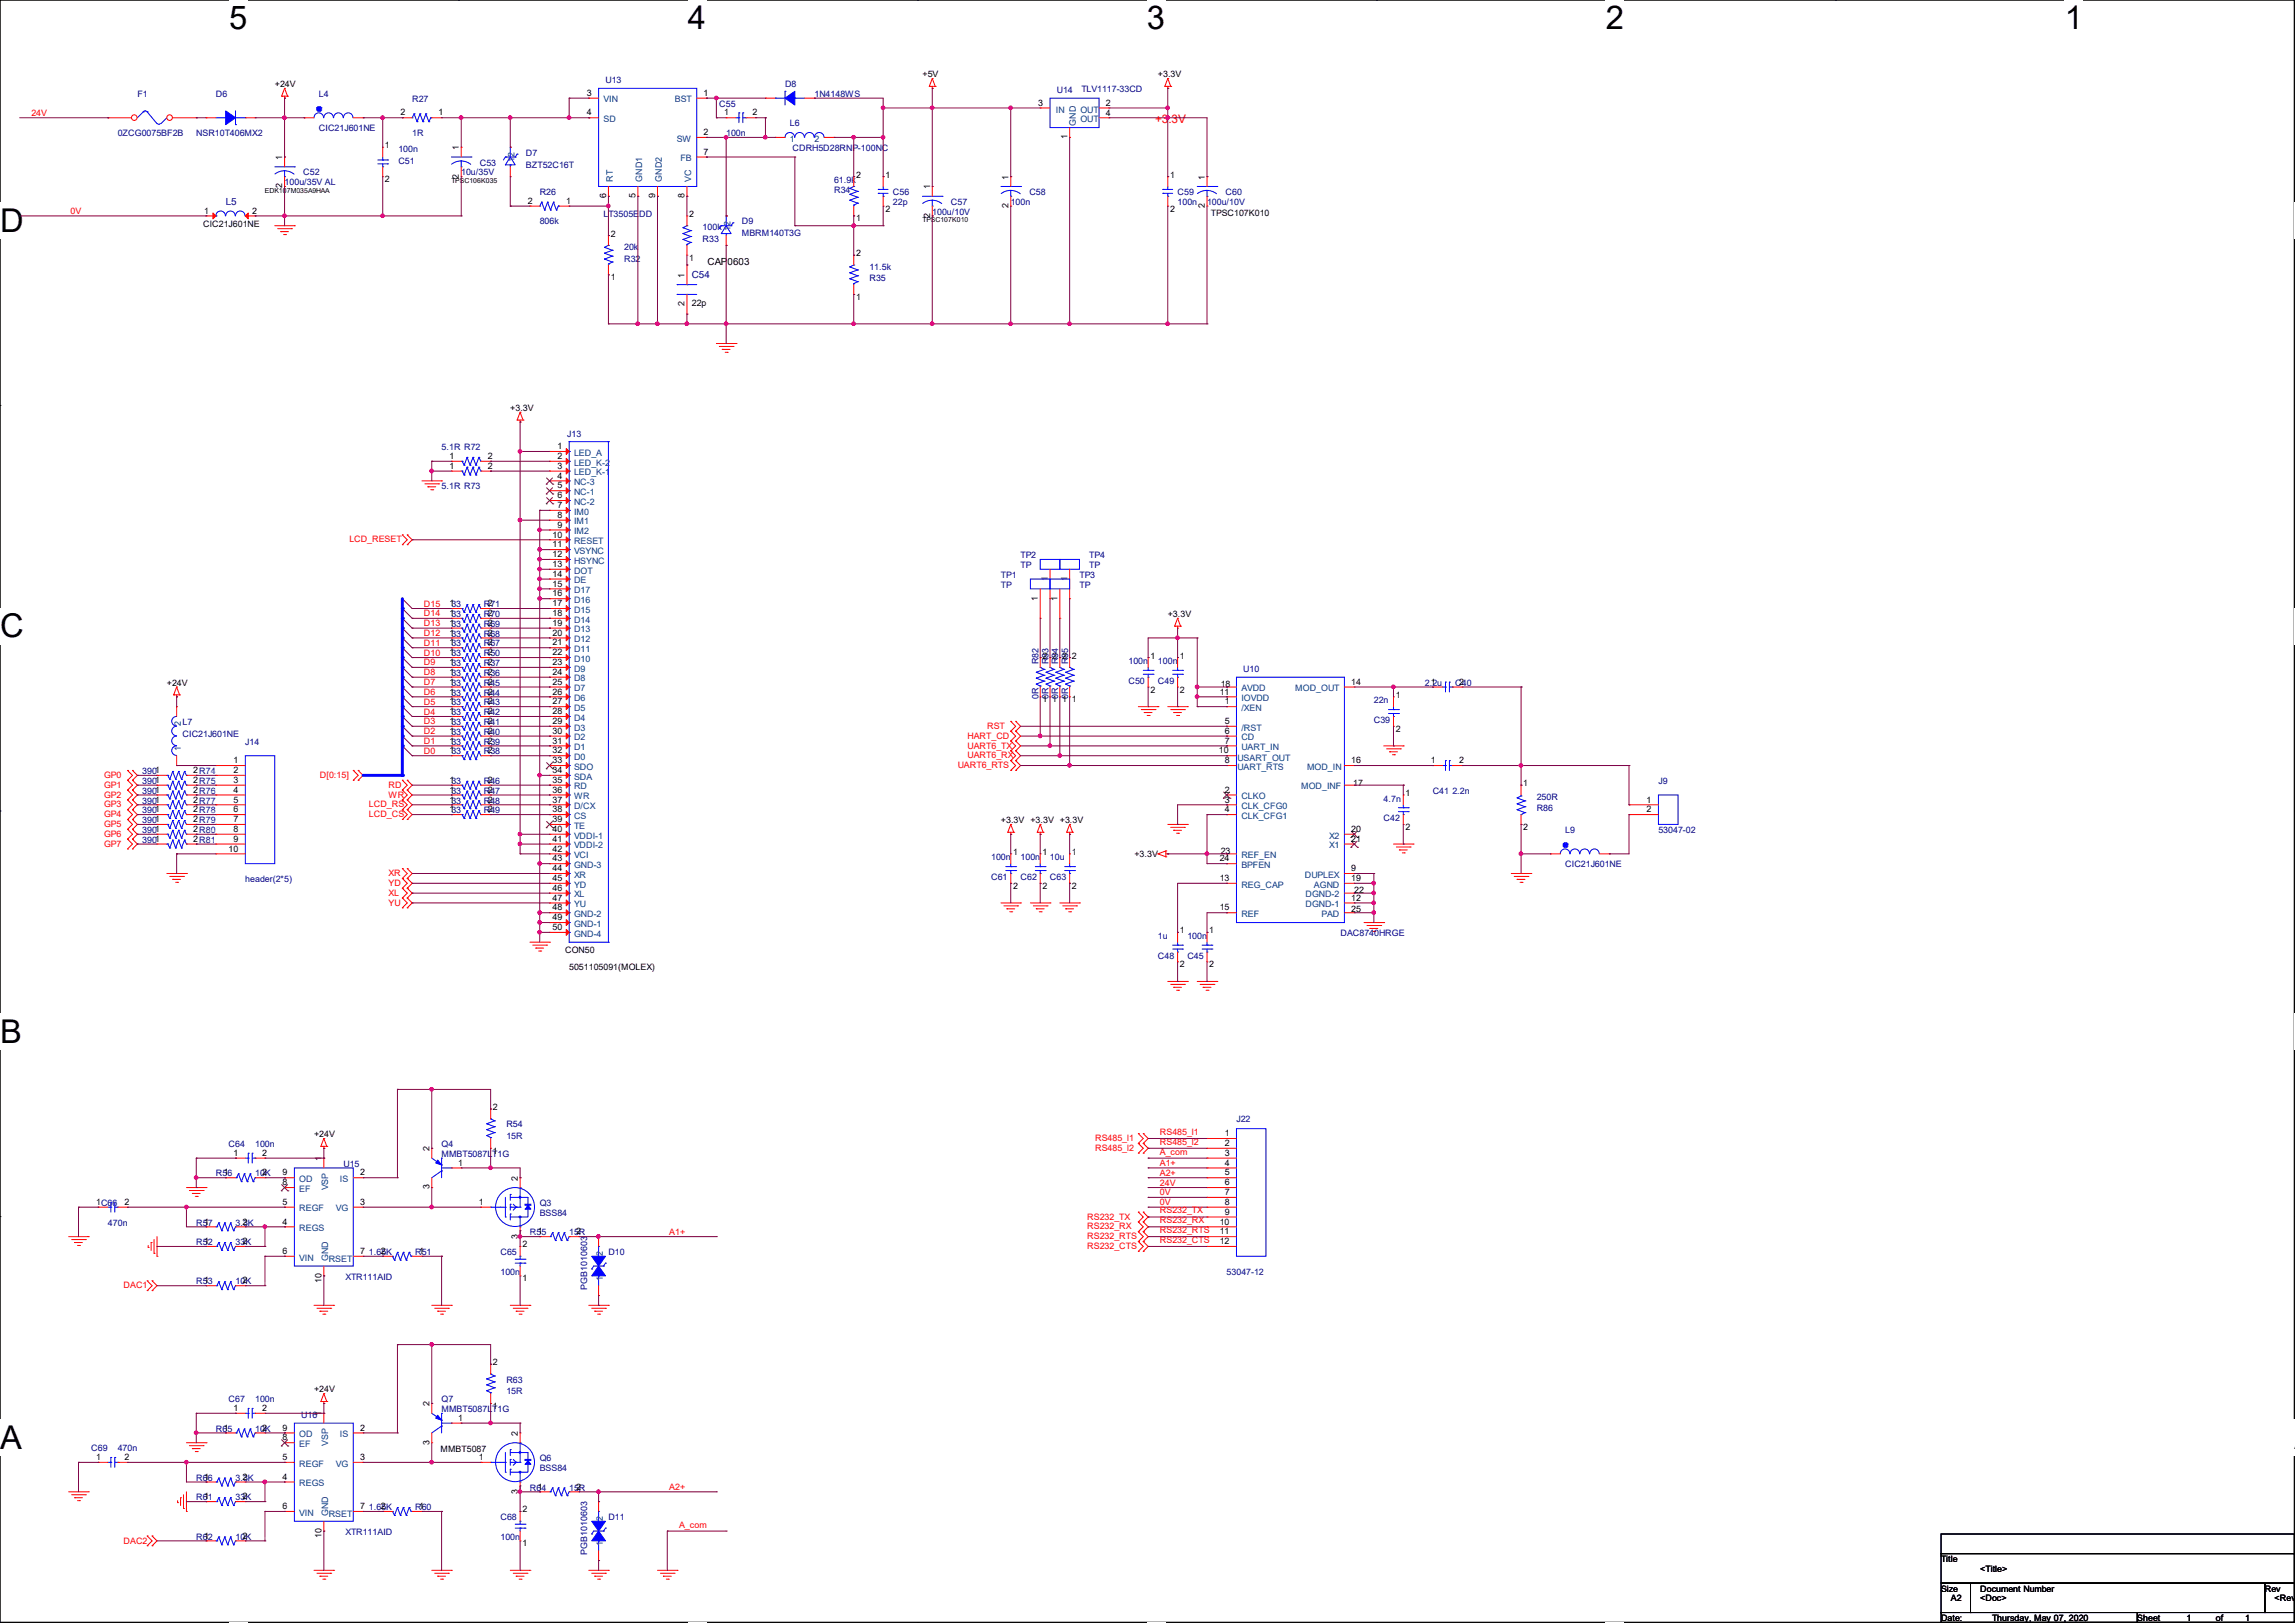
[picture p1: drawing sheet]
<svg xmlns="http://www.w3.org/2000/svg" width="297mm" height="210mm" viewBox="0 0 297 210" stroke-linecap="round" stroke-linejoin="round" font-family="sans-serif">
<defs><g id="words">
<g font-size="4.2">
<text x="29.7" y="3.8">5</text>
<text x="89" y="3.8">4</text>
<text x="148.4" y="3.8">3</text>
<text x="207.8" y="3.8">2</text>
<text x="267.2" y="3.8">1</text>
<text x="0" y="30">D</text>
<text x="0" y="82.5">C</text>
<text x="0" y="135">B</text>
<text x="0" y="187.5">A</text>
<text x="296.9" y="187.5">A</text>
</g>
<text font-size="1.5" fill="#f00" x="149.5" y="15.9">+3.3V</text>
<g font-size="1.3" fill="#000080">
<text x="29.2" y="26.6">L5</text>
<text x="89.5" y="36">C54</text>
</g>
<text font-size="1.3" x="91.6" y="34.3">CAP0603</text>
<g font-size="1.1">
<text x="35.6" y="11.3">+24V</text>
<text x="119.4" y="10">+5V</text>
<text x="149.9" y="10">+3.3V</text>
<text x="51.8" y="14.9">2</text>
<text x="56.8" y="14.9">1</text>
<text x="75.9" y="12.4">3</text>
<text x="75.9" y="14.9">4</text>
<text x="91.1" y="17.5">2</text>
<text x="91.1" y="12.4">1</text>
<text x="93.7" y="14.9">1</text>
<text x="97.4" y="14.9">2</text>
<text x="134.4" y="13.7">3</text>
<text x="143.1" y="15.1">4</text>
<text x="143.1" y="13.7">2</text>
<text x="36.5" y="20.7" transform="rotate(-90 36.5 20.7)">1</text>
<text x="49.8" y="19.2">1</text>
<text x="49.8" y="23.6">2</text>
<text x="59.4" y="23.1" transform="rotate(-90 59.4 23.1)">2</text>
<text x="59.4" y="19.4" transform="rotate(-90 59.4 19.4)">1</text>
<text x="91.1" y="20">7</text>
<text x="110.8" y="23">2</text>
<text x="114.6" y="23">1</text>
<text x="130.5" y="23.2" transform="rotate(-90 130.5 23.2)">1</text>
<text x="138.1" y="18" transform="rotate(-90 138.1 18)">1</text>
<text x="151.4" y="23">1</text>
<text x="155.9" y="23.2" transform="rotate(-90 155.9 23.2)">1</text>
<text x="26.3" y="29.4">CIC21J601NE</text>
<text x="26.4" y="27.6">1</text>
<text x="32.6" y="27.6">2</text>
<text x="36.5" y="24.4" transform="rotate(-90 36.5 24.4)">2</text>
<text x="68.3" y="26.4">2</text>
<text x="73.3" y="26.4">1</text>
<text x="78.4" y="25.7" transform="rotate(-90 78.4 25.7)">6</text>
<text x="82.3" y="25.7" transform="rotate(-90 82.3 25.7)">5</text>
<text x="84.8" y="25.7" transform="rotate(-90 84.8 25.7)">9</text>
<text x="88.6" y="25.7" transform="rotate(-90 88.6 25.7)">8</text>
<text x="89.2" y="28.1">2</text>
<text x="110.8" y="28.7">1</text>
<text x="114.6" y="27.4">2</text>
<text x="120.4" y="28.2" transform="rotate(-90 120.4 28.2)">2</text>
<text x="120.4" y="24.5" transform="rotate(-90 120.4 24.5)">1</text>
<text x="130.5" y="26.9" transform="rotate(-90 130.5 26.9)">2</text>
<text x="151.4" y="27.4">2</text>
<text x="155.9" y="26.9" transform="rotate(-90 155.9 26.9)">2</text>
<text x="156.7" y="27.9">TPSC107K010</text>
<text x="79" y="30.6">2</text>
<text x="88.6" y="35.9" transform="rotate(-90 88.6 35.9)">1</text>
<text x="89.2" y="33.7">1</text>
<text x="110.8" y="33.1">2</text>
<text x="79" y="36.3">1</text>
<text x="88.6" y="39.6" transform="rotate(-90 88.6 39.6)">2</text>
<text x="89.5" y="39.6">22p</text>
<text x="110.8" y="38.8">1</text>
<text x="66" y="53.2">+3.3V</text>
<text x="58.2" y="59.4">1</text>
<text x="63.1" y="59.4">2</text>
<text x="72.1" y="58.1">1</text>
<text x="72.1" y="59.4">2</text>
<text x="58.2" y="60.7">1</text>
<text x="63.1" y="60.7">2</text>
<text x="72.1" y="60.7">3</text>
<text x="72.1" y="61.9">4</text>
<text x="72.1" y="63.2">5</text>
<text x="72.1" y="64.5">6</text>
<text x="72.1" y="65.7">7</text>
<text x="71.5" y="69.6">10</text>
<text x="71.5" y="70.8">11</text>
<text x="72.1" y="67">8</text>
<text x="72.1" y="68.3">9</text>
<text x="71.5" y="72.1">12</text>
<text x="71.5" y="73.4">13</text>
<text x="71.5" y="74.6">14</text>
<text x="71.5" y="75.9">15</text>
<text x="71.5" y="77.2">16</text>
<text x="134.3" y="77.7" transform="rotate(-90 134.3 77.7)">1</text>
<text x="135.6" y="75.2" transform="rotate(-90 135.6 75.2)">1</text>
<text x="136.9" y="77.7" transform="rotate(-90 136.9 77.7)">1</text>
<text x="138.1" y="75.2" transform="rotate(-90 138.1 75.2)">1</text>
<text x="58.2" y="83.5">133</text>
<text x="58.2" y="78.4">133</text>
<text x="58.2" y="79.7">133</text>
<text x="58.2" y="81">133</text>
<text x="58.2" y="82.3">133</text>
<text x="63.1" y="83.5">2</text>
<text x="63.1" y="78.4">2</text>
<text x="63.1" y="79.7">2</text>
<text x="63.1" y="81">2</text>
<text x="63.1" y="82.3">2</text>
<text x="71.5" y="78.4">17</text>
<text x="71.5" y="79.7">18</text>
<text x="71.5" y="81">19</text>
<text x="71.5" y="82.3">20</text>
<text x="71.5" y="83.5">21</text>
<text x="151.1" y="79.8">+3.3V</text>
<text x="21.6" y="88.7">+24V</text>
<text x="58.2" y="84.8">133</text>
<text x="58.2" y="86.1">133</text>
<text x="58.2" y="87.3">133</text>
<text x="58.2" y="88.6">133</text>
<text x="58.2" y="89.9">133</text>
<text x="63.1" y="84.8">2</text>
<text x="63.1" y="86.1">2</text>
<text x="63.1" y="87.3">2</text>
<text x="63.1" y="88.6">2</text>
<text x="63.1" y="89.9">2</text>
<text x="71.5" y="84.8">22</text>
<text x="71.5" y="86.1">23</text>
<text x="71.5" y="87.3">24</text>
<text x="71.5" y="88.6">25</text>
<text x="71.5" y="89.9">26</text>
<text x="134.9" y="85.2">2</text>
<text x="136.2" y="85.2">2</text>
<text x="137.5" y="85.2">2</text>
<text x="138.7" y="85.2">2</text>
<text x="148.9" y="85.2">1</text>
<text x="148.9" y="89.6">2</text>
<text x="152.7" y="85.2">1</text>
<text x="152.7" y="89.6">2</text>
<text x="157.9" y="89.9">11</text>
<text x="158" y="88.9">18</text>
<text x="174.9" y="88.6">14</text>
<text x="185.2" y="88.6">1</text>
<text x="188.8" y="88.6">2</text>
<text x="58.2" y="92.4">133</text>
<text x="58.2" y="93.7">133</text>
<text x="58.2" y="95">133</text>
<text x="58.2" y="91.1">133</text>
<text x="63.1" y="92.4">2</text>
<text x="63.1" y="93.7">2</text>
<text x="63.1" y="95">2</text>
<text x="63.1" y="91.1">2</text>
<text x="71.5" y="91.1">27</text>
<text x="71.5" y="92.4">28</text>
<text x="71.5" y="93.7">29</text>
<text x="71.5" y="95">30</text>
<text x="134.9" y="90.9">1</text>
<text x="136.2" y="90.9">1</text>
<text x="137.5" y="90.9">1</text>
<text x="138.7" y="90.9">1</text>
<text x="158.5" y="91.1">1</text>
<text x="158.5" y="93.7">5</text>
<text x="158.5" y="95">6</text>
<text x="180.6" y="90.3">1</text>
<text x="180.6" y="94.7">2</text>
<text x="25" y="100">2R74</text>
<text x="25" y="101.3">2R75</text>
<text x="30.2" y="98.8">1</text>
<text x="30.2" y="100">2</text>
<text x="30.2" y="101.3">3</text>
<text x="58.2" y="101.3">133</text>
<text x="58.2" y="96.2">133</text>
<text x="58.2" y="97.5">133</text>
<text x="63.1" y="101.3">2</text>
<text x="63.1" y="96.2">2</text>
<text x="63.1" y="97.5">2</text>
<text x="71.5" y="96.2">31</text>
<text x="71.5" y="97.5">32</text>
<text x="71.5" y="98.8">33</text>
<text x="71.5" y="100">34</text>
<text x="71.5" y="101.3">35</text>
<text x="157.7" y="97.5">10</text>
<text x="158.5" y="96.2">7</text>
<text x="158.5" y="98.8">8</text>
<text x="174.9" y="98.8">16</text>
<text x="175.1" y="101.7">17</text>
<text x="185.2" y="98.8">1</text>
<text x="188.8" y="98.8">2</text>
<text x="197.1" y="101.7">1</text>
<text x="25" y="105.1">2R78</text>
<text x="25" y="106.4">2R79</text>
<text x="25" y="102.6">2R76</text>
<text x="25" y="107.7">2R80</text>
<text x="25" y="103.8">2R77</text>
<text x="30.2" y="102.6">4</text>
<text x="30.2" y="103.8">5</text>
<text x="30.2" y="105.1">6</text>
<text x="30.2" y="106.4">7</text>
<text x="30.2" y="107.7">8</text>
<text x="58.2" y="105.1">133</text>
<text x="58.2" y="102.6">133</text>
<text x="58.2" y="103.8">133</text>
<text x="63.1" y="105.1">2</text>
<text x="63.1" y="102.6">2</text>
<text x="63.1" y="103.8">2</text>
<text x="71.5" y="102.6">36</text>
<text x="71.5" y="103.8">37</text>
<text x="71.5" y="105.1">38</text>
<text x="71.5" y="106.4">39</text>
<text x="71.5" y="107.7">40</text>
<text x="129.5" y="106.5">+3.3V +3.3V +3.3V</text>
<text x="158.5" y="102.6">2</text>
<text x="158.5" y="103.8">3</text>
<text x="158.5" y="105.1">4</text>
<text x="174.9" y="107.7">20</text>
<text x="181.9" y="103">1</text>
<text x="181.9" y="107.4">2</text>
<text x="197.1" y="107.4">2</text>
<text x="213.1" y="103.8">1</text>
<text x="213.1" y="105.1">2</text>
<text x="25" y="108.9">2R81</text>
<text x="29.6" y="110.2">10</text>
<text x="30.2" y="108.9">9</text>
<text x="71.5" y="108.9">41</text>
<text x="71.5" y="110.2">42</text>
<text x="71.5" y="111.5">43</text>
<text x="71.5" y="112.7">44</text>
<text x="131.1" y="110.6">1</text>
<text x="134.9" y="110.6">1</text>
<text x="138.7" y="110.6">1</text>
<text x="146.8" y="110.8">+3.3V</text>
<text x="157.9" y="111.5">24</text>
<text x="158" y="110.5">23</text>
<text x="174.9" y="112.7">9</text>
<text x="174.9" y="108.9">21</text>
<text x="71.5" y="114">45</text>
<text x="71.5" y="115.3">46</text>
<text x="71.5" y="116.5">47</text>
<text x="71.5" y="117.8">48</text>
<text x="71.5" y="119.1">49</text>
<text x="131.1" y="115">2</text>
<text x="134.9" y="115">2</text>
<text x="138.7" y="115">2</text>
<text x="157.9" y="114">13</text>
<text x="157.9" y="117.8">15</text>
<text x="174.9" y="116.5">12</text>
<text x="174.9" y="114">19</text>
<text x="174.9" y="118.1">25</text>
<text x="175.3" y="115.5">22</text>
<text x="71.5" y="120.4">50</text>
<text x="73.2" y="123.3">CON50</text>
<text x="73.7" y="125.6">5051105091(MOLEX)</text>
<text x="152.7" y="120.8">1</text>
<text x="152.7" y="125.2">2</text>
<text x="156.5" y="120.8">1</text>
<text x="156.5" y="125.2">2</text>
<text x="63.8" y="143.6">2</text>
<text x="30.2" y="149.6">1</text>
<text x="33.9" y="149.6">2</text>
<text x="40.6" y="147.2">+24V</text>
<text x="55.6" y="149" transform="rotate(-90 55.6 149)">2</text>
<text x="63.8" y="149.3">1</text>
<text x="158.5" y="147">1</text>
<text x="158.5" y="148.3">2</text>
<text x="158.5" y="149.6">3</text>
<text x="12.4" y="155.9">1C66</text>
<text x="16.1" y="155.9">2</text>
<text x="29" y="152.1">1</text>
<text x="33.9" y="152.1">2</text>
<text x="36.6" y="155.9">5</text>
<text x="36.6" y="153.4">8</text>
<text x="36.6" y="152.1">9</text>
<text x="41.6" y="150.2" transform="rotate(-90 41.6 150.2)">1</text>
<text x="46.6" y="152.1">2</text>
<text x="46.6" y="155.9">3</text>
<text x="55.6" y="153.9" transform="rotate(-90 55.6 153.9)">3</text>
<text x="59.3" y="150.8">1</text>
<text x="62" y="155.9">1</text>
<text x="67" y="152.8" transform="rotate(-90 67 152.8)">2</text>
<text x="158.5" y="150.8">4</text>
<text x="158.5" y="152.1">5</text>
<text x="158.5" y="153.4">6</text>
<text x="158.5" y="154.6">7</text>
<text x="158.5" y="155.9">8</text>
<text x="26.4" y="158.5">1</text>
<text x="26.4" y="161">1</text>
<text x="31.4" y="158.5">2</text>
<text x="31.4" y="161">2</text>
<text x="36.6" y="158.5">4</text>
<text x="67" y="160.3" transform="rotate(-90 67 160.3)">3</text>
<text x="67.6" y="161.4">2</text>
<text x="69.6" y="159.7">1</text>
<text x="74.5" y="159.7">2</text>
<text x="157.9" y="158.5">10</text>
<text x="157.9" y="159.7">11</text>
<text x="157.9" y="161">12</text>
<text x="158.5" y="157.2">9</text>
<text x="26.4" y="166.1">1</text>
<text x="31.4" y="166.1">2</text>
<text x="36.6" y="162.3">6</text>
<text x="41.6" y="166" transform="rotate(-90 41.6 166)">10</text>
<text x="46.6" y="162.3">7</text>
<text x="49.3" y="162.3">2</text>
<text x="54.2" y="162.3">1</text>
<text x="67.6" y="165.8">1</text>
<text x="63.8" y="176.7">2</text>
<text x="29" y="185.1">1</text>
<text x="30.2" y="182.6">1</text>
<text x="33.9" y="182.6">2</text>
<text x="33.9" y="185.1">2</text>
<text x="36.6" y="185.1">9</text>
<text x="40.6" y="180.2">+24V</text>
<text x="41.6" y="183.3" transform="rotate(-90 41.6 183.3)">1</text>
<text x="46.6" y="185.1">2</text>
<text x="55.6" y="182" transform="rotate(-90 55.6 182)">2</text>
<text x="59.3" y="183.9">1</text>
<text x="63.8" y="182.3">1</text>
<text x="67" y="185.8" transform="rotate(-90 67 185.8)">2</text>
<text x="12.4" y="188.9">1</text>
<text x="16.1" y="188.9">2</text>
<text x="26.4" y="191.5">1</text>
<text x="31.4" y="191.5">2</text>
<text x="36.6" y="191.5">4</text>
<text x="36.6" y="188.9">5</text>
<text x="36.6" y="186.4">8</text>
<text x="46.6" y="188.9">3</text>
<text x="55.6" y="186.9" transform="rotate(-90 55.6 186.9)">3</text>
<text x="57" y="187.9">MMBT5087</text>
<text x="62" y="188.9">1</text>
<text x="26.4" y="194">1</text>
<text x="31.4" y="194">2</text>
<text x="36.6" y="195.3">6</text>
<text x="46.6" y="195.3">7</text>
<text x="49.3" y="195.3">2</text>
<text x="54.2" y="195.3">1</text>
<text x="67" y="193.3" transform="rotate(-90 67 193.3)">3</text>
<text x="67.6" y="195.7">2</text>
<text x="69.6" y="192.7">1</text>
<text x="74.5" y="192.7">2</text>
<text x="26.4" y="199.1">1</text>
<text x="31.4" y="199.1">2</text>
<text x="41.6" y="199" transform="rotate(-90 41.6 199)">10</text>
<text x="67.6" y="200.1">1</text>
<text x="251.2" y="202.1">Title</text>
<text x="256.3" y="203.4">&lt;Title&gt;</text>
<text x="251.2" y="206">Size</text>
<text x="251.2" y="209.8">Date:</text>
<text x="252.5" y="207.2">A2</text>
<text x="256.3" y="206">Document Number</text>
<text x="256.3" y="207.2">&lt;Doc&gt;</text>
<text x="257.8" y="209.8">Thursday, May 07, 2020</text>
<text x="276.6" y="209.8">Sheet</text>
<text x="282.9" y="209.8">1</text>
<text x="286.8" y="209.8">of</text>
<text x="290.6" y="209.8">1</text>
<text x="293.1" y="206">Rev</text>
<text x="294.4" y="207.2">&lt;RevCo</text>
</g>
<g font-size="1.1" fill="#000080">
<text x="78.4" y="10.8">U13</text>
<text x="101.6" y="11.3">D8</text>
<text x="140" y="11.9">TLV1117-33CD</text>
<text x="15.2" y="17.6">0ZCG0075BF2B</text>
<text x="17.8" y="12.5">F1</text>
<text x="25.4" y="17.6">NSR10T406MX2</text>
<text x="27.9" y="12.5">D6</text>
<text x="41.3" y="12.5">L4</text>
<text x="41.3" y="17">CIC21J601NE</text>
<text x="53.3" y="13.2">R27</text>
<text x="53.3" y="17.6">1R</text>
<text x="93.1" y="13.8">C55</text>
<text x="94" y="17.6">100n</text>
<text x="102.2" y="16.3">L6</text>
<text x="105.4" y="12.5">1N4148WS</text>
<text x="136.8" y="12">U14</text>
<text x="36.8" y="24">100u/35V AL</text>
<text x="39.2" y="22.7">C52</text>
<text x="51.6" y="21.2">C51</text>
<text x="51.6" y="19.6">100n</text>
<text x="59.7" y="22.7">10u/35V</text>
<text x="62.1" y="21.4">C53</text>
<text x="68.1" y="20.2">D7</text>
<text x="68.1" y="21.7">BZT52C16T</text>
<text x="102.6" y="19.5">CDRH5D28RNP-100NC</text>
<text x="107.9" y="23.7">61.9k</text>
<text x="69.8" y="25.2">R26</text>
<text x="69.8" y="29">806k</text>
<text x="78.1" y="28">LT3505EDD</text>
<text x="90.9" y="29.8">100k</text>
<text x="96" y="29">D9</text>
<text x="107.9" y="25">R34</text>
<text x="115.6" y="25.2">C56</text>
<text x="115.6" y="26.5">22p</text>
<text x="120.6" y="27.8">100u/10V</text>
<text x="123.1" y="26.5">C57</text>
<text x="130.8" y="26.5">100n</text>
<text x="133.2" y="25.2">C58</text>
<text x="152.4" y="25.2">C59</text>
<text x="152.4" y="26.5">100n</text>
<text x="156.2" y="26.5">100u/10V</text>
<text x="158.6" y="25.2">C60</text>
<text x="80.8" y="33.9">R32</text>
<text x="80.8" y="32.3">20k</text>
<text x="90.9" y="31.3">R33</text>
<text x="96" y="30.6">MBRM140T3G</text>
<text x="112.5" y="34.9">11.5k</text>
<text x="112.5" y="36.4">R35</text>
<text x="57.1" y="58.3">5.1R R72</text>
<text x="73.4" y="56.6">J13</text>
<text x="57.1" y="63.3">5.1R R73</text>
<text x="129.5" y="74.8">TP1</text>
<text x="129.5" y="76">TP</text>
<text x="132.1" y="72.2">TP2</text>
<text x="132.1" y="73.5">TP</text>
<text x="139.7" y="74.8">TP3</text>
<text x="139.7" y="76">TP</text>
<text x="141" y="72.2">TP4</text>
<text x="141" y="73.5">TP</text>
<text x="62.6" y="83.7">R67</text>
<text x="62.6" y="78.6">R71</text>
<text x="62.6" y="79.8">R70</text>
<text x="62.6" y="81.1">R69</text>
<text x="62.6" y="82.4">R68</text>
<text x="62.6" y="84.9">R50</text>
<text x="62.6" y="86.2">R37</text>
<text x="62.6" y="87.5">R36</text>
<text x="62.6" y="88.7">R45</text>
<text x="134.4" y="86" transform="rotate(-90 134.4 86)">R82</text>
<text x="135.7" y="86" transform="rotate(-90 135.7 86)">R83</text>
<text x="137" y="86" transform="rotate(-90 137 86)">R84</text>
<text x="138.2" y="86" transform="rotate(-90 138.2 86)">R85</text>
<text x="146" y="88.5">C50</text>
<text x="146" y="85.9">100n</text>
<text x="149.9" y="88.5">C49</text>
<text x="149.9" y="85.9">100n</text>
<text x="160.9" y="87">U10</text>
<text x="184.4" y="88.7">2.2u</text>
<text x="188.3" y="88.7">C40</text>
<text x="23.6" y="93.8">L7</text>
<text x="23.6" y="95.3">CIC21J601NE</text>
<text x="62.6" y="92.5">R42</text>
<text x="62.6" y="93.8">R41</text>
<text x="62.6" y="95.1">R40</text>
<text x="62.6" y="90">R44</text>
<text x="62.6" y="91.3">R43</text>
<text x="134.4" y="90.4" transform="rotate(-90 134.4 90.4)">0R</text>
<text x="135.7" y="90.4" transform="rotate(-90 135.7 90.4)">0R</text>
<text x="137" y="90.4" transform="rotate(-90 137 90.4)">0R</text>
<text x="138.2" y="90.4" transform="rotate(-90 138.2 90.4)">0R</text>
<text x="177.8" y="93.6">C39</text>
<text x="177.8" y="91">22n</text>
<text x="18.4" y="100.2">3901</text>
<text x="18.4" y="101.4">3901</text>
<text x="31.7" y="96.4">J14</text>
<text x="62.6" y="101.4">R46</text>
<text x="62.6" y="96.4">R39</text>
<text x="62.6" y="97.6">R38</text>
<text x="214.6" y="101.4">J9</text>
<text x="18.4" y="105.2">3901</text>
<text x="18.4" y="106.5">3901</text>
<text x="18.4" y="102.7">3901</text>
<text x="18.4" y="107.8">3901</text>
<text x="18.4" y="104">3901</text>
<text x="62.6" y="105.2">R49</text>
<text x="62.6" y="102.7">R47</text>
<text x="62.6" y="104">R48</text>
<text x="179.1" y="106.3">C42</text>
<text x="179.1" y="103.7">4.7n</text>
<text x="185.4" y="102.7">C41 2.2n</text>
<text x="198.9" y="105">R86</text>
<text x="198.9" y="103.5">250R</text>
<text x="202.6" y="107.8">L9</text>
<text x="214.6" y="107.8">53047-02</text>
<text x="18.4" y="109.1">3901</text>
<text x="128.3" y="113.9">C61</text>
<text x="128.3" y="111.3">100n</text>
<text x="132.1" y="113.9">C62</text>
<text x="132.1" y="111.3">100n</text>
<text x="135.9" y="113.9">C63</text>
<text x="135.9" y="111.3">10u</text>
<text x="202.6" y="112.2">CIC21J601NE</text>
<text x="31.7" y="114.1">header(2*5)</text>
<text x="149.9" y="124">C48</text>
<text x="149.9" y="121.5">1u</text>
<text x="153.7" y="124">C45</text>
<text x="153.7" y="121.5">100n</text>
<text x="173.5" y="121.1">DAC8740HRGE</text>
<text x="29.6" y="148.4">C64</text>
<text x="33" y="148.4">100n</text>
<text x="57.1" y="148.4">Q4</text>
<text x="57.1" y="149.7">MMBT5087LT1G</text>
<text x="65.5" y="145.9">R54</text>
<text x="65.5" y="147.4">15R</text>
<text x="160" y="145.3">J22</text>
<text x="27.9" y="152.2">R56</text>
<text x="33" y="152.2">10K</text>
<text x="44.4" y="151">U15</text>
<text x="14" y="158.6">470n</text>
<text x="25.4" y="158.6">R57</text>
<text x="25.4" y="161.1">R52</text>
<text x="30.5" y="158.6">3.3K</text>
<text x="30.5" y="161.1">33K</text>
<text x="68.6" y="159.9">R55</text>
<text x="69.8" y="156">Q3</text>
<text x="69.8" y="157.3">BSS84</text>
<text x="73.7" y="159.9">15R</text>
<text x="25.4" y="166.2">R53</text>
<text x="30.5" y="166.2">10K</text>
<text x="44.7" y="165.6">XTR111AID</text>
<text x="47.8" y="162.4">1.65K</text>
<text x="53.7" y="162.4">R51</text>
<text x="64.8" y="162.4">C65</text>
<text x="64.8" y="164.9">100n</text>
<text x="76" y="166.9" transform="rotate(-90 76 166.9)">PGB1010603</text>
<text x="78.7" y="162.4">D10</text>
<text x="158.7" y="164.9">53047-12</text>
<text x="65.5" y="178.9">R63</text>
<text x="27.9" y="185.3">R65</text>
<text x="29.6" y="181.4">C67</text>
<text x="33" y="185.3">10K</text>
<text x="33" y="181.4">100n</text>
<text x="39" y="183.5">U16</text>
<text x="57.1" y="181.4">Q7</text>
<text x="57.1" y="182.7">MMBT5087LT1G</text>
<text x="65.5" y="180.4">15R</text>
<text x="11.8" y="187.8">C69</text>
<text x="15.2" y="187.8">470n</text>
<text x="25.4" y="191.6">R66</text>
<text x="30.5" y="191.6">3.3K</text>
<text x="69.8" y="189.1">Q6</text>
<text x="69.8" y="190.3">BSS84</text>
<text x="25.4" y="194.1">R61</text>
<text x="30.5" y="194.1">33K</text>
<text x="47.8" y="195.4">1.65K</text>
<text x="53.7" y="195.4">R60</text>
<text x="64.8" y="196.7">C68</text>
<text x="68.6" y="192.9">R64</text>
<text x="73.7" y="192.9">15R</text>
<text x="78.7" y="196.7">D11</text>
<text x="25.4" y="199.2">R62</text>
<text x="30.5" y="199.2">10K</text>
<text x="44.7" y="198.6">XTR111AID</text>
<text x="64.8" y="199.2">100n</text>
<text x="76" y="201.2" transform="rotate(-90 76 201.2)">PGB1010603</text>
</g>
<g font-size="1.1" fill="#f00">
<text x="4.1" y="15">24V</text>
<text x="9.1" y="27.7">0V</text>
<text x="45.2" y="70.2">LCD_RESET</text>
<text x="54.9" y="83.6">D11</text>
<text x="54.9" y="78.5">D15</text>
<text x="54.9" y="79.8">D14</text>
<text x="54.9" y="81">D13</text>
<text x="54.9" y="82.3">D12</text>
<text x="54.9" y="88.6">D7</text>
<text x="54.9" y="89.9">D6</text>
<text x="54.9" y="84.8">D10</text>
<text x="54.9" y="86.1">D9</text>
<text x="54.9" y="87.4">D8</text>
<text x="54.9" y="95">D2</text>
<text x="54.9" y="93.7">D3</text>
<text x="54.9" y="91.2">D5</text>
<text x="54.9" y="92.5">D4</text>
<text x="125.2" y="95.6">HART_CD</text>
<text x="127.8" y="94.3">RST</text>
<text x="13.5" y="100.7">GP0</text>
<text x="13.5" y="101.9">GP1</text>
<text x="41.4" y="100.7">D[0:15]</text>
<text x="50.3" y="101.9">RD</text>
<text x="54.9" y="97.5">D0</text>
<text x="54.9" y="96.3">D1</text>
<text x="123.9" y="99.4">UART6_RTS</text>
<text x="125.2" y="96.9">UART6_TX</text>
<text x="125.2" y="98.1">UART6_RX</text>
<text x="13.5" y="103.2">GP2</text>
<text x="13.5" y="104.5">GP3</text>
<text x="13.5" y="105.8">GP4</text>
<text x="13.5" y="107">GP5</text>
<text x="47.8" y="104.5">LCD_RS</text>
<text x="47.8" y="105.8">LCD_CS</text>
<text x="50.3" y="103.2">WR</text>
<text x="13.5" y="108.3">GP6</text>
<text x="13.5" y="109.6">GP7</text>
<text x="50.3" y="113.4">XR</text>
<text x="50.3" y="114.6">YD</text>
<text x="50.3" y="115.9">XL</text>
<text x="50.3" y="117.2">YU</text>
<text x="141.7" y="147.7">RS485_l1</text>
<text x="141.7" y="148.9">RS485_l2</text>
<text x="150.1" y="146.9">RS485_l1</text>
<text x="150.1" y="148.1">RS485_l2</text>
<text x="150.1" y="149.4">A_com</text>
<text x="150.1" y="150.9">A1+</text>
<text x="150.1" y="152.2">A2+</text>
<text x="150.1" y="153.4">24V</text>
<text x="150.1" y="156">0V</text>
<text x="150.1" y="154.7">0V</text>
<text x="86.6" y="159.8">A1+</text>
<text x="140.7" y="157.8">RS232_TX</text>
<text x="140.7" y="159.1">RS232_RX</text>
<text x="140.7" y="160.4">RS232_RTS</text>
<text x="140.7" y="161.6">RS232_CTS</text>
<text x="150.1" y="157">RS232_TX</text>
<text x="150.1" y="158.3">RS232_RX</text>
<text x="150.1" y="159.6">RS232_RTS</text>
<text x="150.1" y="160.8">RS232_CTS</text>
<text x="16" y="166.7">DAC1</text>
<text x="86.6" y="192.8">A2+</text>
<text x="87.9" y="197.7">A_com</text>
<text x="16" y="199.7">DAC2</text>
</g>
<g font-size="1.1" fill="#004080">
<text x="78.1" y="13.3">VIN</text>
<text x="78.1" y="15.8">SD</text>
<text x="87.3" y="13.3">BST</text>
<text x="136.6" y="14.6">IN</text>
<text x="139.2" y="16.3" transform="rotate(-90 139.2 16.3)">GND</text>
<text x="139.8" y="15.8">OUT</text>
<text x="139.8" y="14.6">OUT</text>
<text x="66.6" y="21" transform="rotate(-90 66.6 21)">12</text>
<text x="79.3" y="23.5" transform="rotate(-90 79.3 23.5)">RT</text>
<text x="83.1" y="23.5" transform="rotate(-90 83.1 23.5)">GND1</text>
<text x="85.6" y="23.5" transform="rotate(-90 85.6 23.5)">GND2</text>
<text x="87.6" y="18.3">SW</text>
<text x="88.1" y="20.9">FB</text>
<text x="89.5" y="23.5" transform="rotate(-90 89.5 23.5)">VC</text>
<text x="102.2" y="18.3">1</text>
<text x="105.4" y="18.3">2</text>
<text x="94.5" y="29.8" transform="rotate(-90 94.5 29.8)">12</text>
<text x="74.3" y="59">LED_A</text>
<text x="74.3" y="60.2">LED_K-2</text>
<text x="74.3" y="61.5">LED_K-1</text>
<text x="74.3" y="62.8">NC-3</text>
<text x="74.3" y="64.1">NC-1</text>
<text x="74.3" y="65.3">NC-2</text>
<text x="74.3" y="66.6">IM0</text>
<text x="74.3" y="67.9">IM1</text>
<text x="74.3" y="69.1">IM2</text>
<text x="74.3" y="70.4">RESET</text>
<text x="74.3" y="71.7">VSYNC</text>
<text x="74.3" y="72.9">HSYNC</text>
<text x="74.3" y="74.2">DOT</text>
<text x="74.3" y="75.5">DE</text>
<text x="74.3" y="76.8">D17</text>
<text x="74.3" y="78">D16</text>
<text x="74.3" y="79.3">D15</text>
<text x="74.3" y="80.6">D14</text>
<text x="74.3" y="81.8">D13</text>
<text x="74.3" y="83.1">D12</text>
<text x="74.3" y="84.4">D11</text>
<text x="74.3" y="85.6">D10</text>
<text x="74.3" y="86.9">D9</text>
<text x="74.3" y="88.2">D8</text>
<text x="74.3" y="89.5">D7</text>
<text x="160.7" y="89.5">AVDD</text>
<text x="167.6" y="89.5">MOD_OUT</text>
<text x="23.4" y="94" transform="rotate(-90 23.4 94)">2</text>
<text x="74.3" y="90.7">D6</text>
<text x="74.3" y="92">D5</text>
<text x="74.3" y="93.3">D4</text>
<text x="74.3" y="94.5">D3</text>
<text x="74.3" y="95.8">D2</text>
<text x="160.7" y="92">/XEN</text>
<text x="160.7" y="94.5">/RST</text>
<text x="160.7" y="95.8">CD</text>
<text x="160.7" y="90.7">IOVDD</text>
<text x="23.4" y="97.2" transform="rotate(-90 23.4 97.2)">1</text>
<text x="74.3" y="97.1">D1</text>
<text x="74.3" y="98.3">D0</text>
<text x="74.3" y="99.6">SDO</text>
<text x="74.3" y="100.9">SDA</text>
<text x="160.1" y="99.7">UART_RTS</text>
<text x="160.1" y="98.5">USART_OUT</text>
<text x="160.7" y="97.1">UART_IN</text>
<text x="169.2" y="99.7">MOD_IN</text>
<text x="74.3" y="102.2">RD</text>
<text x="74.3" y="103.4">WR</text>
<text x="74.3" y="104.7">D/CX</text>
<text x="74.3" y="106">CS</text>
<text x="74.3" y="107.2">TE</text>
<text x="160.7" y="103.4">CLKO</text>
<text x="160.7" y="104.7">CLK_CFG0</text>
<text x="160.7" y="106">CLK_CFG1</text>
<text x="168.4" y="102.1">MOD_INF</text>
<text x="74.3" y="108.5">VDDI-1</text>
<text x="74.3" y="109.8">VDDI-2</text>
<text x="74.3" y="111">VCI</text>
<text x="74.3" y="112.3">GND-3</text>
<text x="74.3" y="113.6">XR</text>
<text x="160.7" y="111">REF_EN</text>
<text x="160.7" y="112.3">BPFEN</text>
<text x="168.9" y="113.6">DUPLEX</text>
<text x="172" y="108.5">X2</text>
<text x="172" y="109.8">X1</text>
<text x="74.3" y="114.9">YD</text>
<text x="74.3" y="116.1">XL</text>
<text x="74.3" y="117.4">YU</text>
<text x="74.3" y="118.7">GND-2</text>
<text x="74.3" y="119.9">GND-1</text>
<text x="160.7" y="114.9">REG_CAP</text>
<text x="160.7" y="118.7">REF</text>
<text x="168.9" y="117.4">DGND-1</text>
<text x="168.9" y="116.1">DGND-2</text>
<text x="170" y="114.9">AGND</text>
<text x="171" y="118.7">PAD</text>
<text x="74.3" y="121.2">GND-4</text>
<text x="38.7" y="154.2">EF</text>
<text x="38.7" y="153">OD</text>
<text x="42.5" y="154" transform="rotate(-90 42.5 154)">VSP</text>
<text x="44" y="153">IS</text>
<text x="38.7" y="159.3">REGS</text>
<text x="38.7" y="156.8">REGF</text>
<text x="43.5" y="156.8">VG</text>
<text x="38.7" y="163.1">VIN</text>
<text x="42.5" y="163.2" transform="rotate(-90 42.5 163.2)">GND</text>
<text x="42.5" y="163.3">RSET</text>
<text x="78" y="165.7" transform="rotate(-90 78 165.7)">1</text>
<text x="78" y="162.6" transform="rotate(-90 78 162.6)">2</text>
<text x="38.7" y="186">OD</text>
<text x="44" y="186">IS</text>
<text x="38.7" y="189.8">REGF</text>
<text x="38.7" y="187.2">EF</text>
<text x="42.5" y="187.1" transform="rotate(-90 42.5 187.1)">VSP</text>
<text x="43.5" y="189.8">VG</text>
<text x="38.7" y="192.3">REGS</text>
<text x="38.7" y="196.1">VIN</text>
<text x="42.5" y="196.2" transform="rotate(-90 42.5 196.2)">GND</text>
<text x="42.5" y="196.3">RSET</text>
<text x="78" y="196.8" transform="rotate(-90 78 196.8)">2</text>
<text x="78" y="200" transform="rotate(-90 78 200)">1</text>
</g>
<g font-size=".9">
<text x="58.4" y="23.7">TPSC106K035</text>
<text x="34.3" y="24.9">EDK107M035A9HAA</text>
<text x="119.4" y="28.7">TPSC107K010</text>
</g>
<g font-size=".4" fill="#fff">
<text x="10.4" y="15">$$$29174</text>
<text x="35.8" y="15">+24V</text>
<text x="47.2" y="15">$$$30287</text>
<text x="58.7" y="15">$$$30347</text>
<text x="91.7" y="12.4">$$$31585</text>
<text x="99.3" y="17.5">$$$31591</text>
<text x="37.1" y="27.7">GND</text>
<text x="66.3" y="26.4">$$$30625</text>
<text x="76.5" y="26.4">$$$30627</text>
<text x="89.2" y="34">$$$30751</text>
<text x="110.7" y="30.2">$$$31661</text>
<text x="65" y="59.4">$$$13474</text>
<text x="67.6" y="58.2">+3.3V</text>
<text x="56.1" y="60.7">GND</text>
<text x="65" y="60.7">$$$13471</text>
<text x="70.1" y="65.8">GND</text>
<text x="65" y="79.8">$$$12310</text>
<text x="65" y="81">$$$12307</text>
<text x="65" y="82.3">$$$12305</text>
<text x="65" y="87.4">$$$12295</text>
<text x="65" y="88.6">$$$8033</text>
<text x="65" y="89.9">$$$8032</text>
<text x="148.8" y="89.9">GND</text>
<text x="152.7" y="89.9">GND</text>
<text x="176.8" y="88.6">$$$11215</text>
<text x="190.8" y="88.6">$$$11443</text>
<text x="65" y="93.7">$$$8026</text>
<text x="65" y="95">$$$8023</text>
<text x="180.6" y="95">GND</text>
<text x="26.9" y="100.1">$$$32363</text>
<text x="26.9" y="101.3">$$$32376</text>
<text x="65" y="96.3">$$$8021</text>
<text x="65" y="101.3">$$$8092</text>
<text x="176.8" y="101.3">$$$11315</text>
<text x="26.9" y="102.6">$$$32400</text>
<text x="26.9" y="103.9">$$$32407</text>
<text x="26.9" y="105.2">$$$32409</text>
<text x="26.9" y="106.4">$$$32411</text>
<text x="26.9" y="107.7">$$$32414</text>
<text x="65" y="102.6">$$$8090</text>
<text x="181.9" y="107.7">GND</text>
<text x="23.1" y="110.2">GND</text>
<text x="26.9" y="109">$$$32416</text>
<text x="131.1" y="109">+3.3V</text>
<text x="138.7" y="110.2">+3.3V</text>
<text x="131.1" y="116.6">GND</text>
<text x="42.2" y="149.6">+24V</text>
<text x="56.1" y="147.1">$$$11931</text>
<text x="18" y="156">$$$31916</text>
<text x="25.7" y="152.1">GND</text>
<text x="56.1" y="156">$$$11958</text>
<text x="61.2" y="150.9">$$$4034</text>
<text x="33.3" y="158.5">$$$31912</text>
<text x="67.6" y="159.8">$$$13398</text>
<text x="76.5" y="159.8">$$$6651</text>
<text x="148.8" y="157">232_TX</text>
<text x="148.8" y="158.3">232_RX</text>
<text x="148.8" y="159.6">232_RTS</text>
<text x="148.8" y="160.8">232_CTS</text>
<text x="33.3" y="166.1">$$$32224</text>
<text x="42.2" y="167.4">GND</text>
<text x="56.1" y="162.3">GND</text>
<text x="67.6" y="168.7">GND</text>
<text x="25.7" y="185.2">GND</text>
<text x="42.2" y="182.6">+24V</text>
<text x="56.1" y="180.1">$$$7177</text>
<text x="61.2" y="183.9">$$$7178</text>
<text x="33.3" y="191.5">$$$7183</text>
<text x="56.1" y="189">$$$7179</text>
<text x="67.6" y="192.8">$$$7180</text>
<text x="76.5" y="192.8">$$$7182</text>
<text x="33.3" y="199.1">$$$7185</text>
<text x="42.2" y="200.4">GND</text>
<text x="67.6" y="202.9">GND</text>
</g>
</g></defs>
<path d="M0 0h296.9v209.9h-296.9z" fill="none" stroke="#000" stroke-width=".13"/>
<g fill="#fff">
<path d="M29.7 0h2.3v4.7h-2.3z"/>
<path d="M29.7 209.9h2.3v.1h-2.3z"/>
</g>
<path d="M59.4 0h.1M59.4 209.9h.1" fill="none" stroke="#000" stroke-width=".13"/>
<g fill="#fff">
<path d="M89 0h2.4v4.7h-2.4z"/>
<path d="M89 209.9h2.4v.1h-2.4z"/>
</g>
<path d="M118.7 0h.1M118.7 209.9h.1" fill="none" stroke="#000" stroke-width=".13"/>
<g fill="#fff">
<path d="M148.4 0h2.4v4.7h-2.4z"/>
<path d="M148.4 209.9h2.4v.1h-2.4z"/>
</g>
<path d="M178.1 0h.1M178.1 209.9h.1" fill="none" stroke="#000" stroke-width=".13"/>
<g fill="#fff">
<path d="M207.8 0h2.4v4.7h-2.4z"/>
<path d="M207.8 209.9h2.4v.1h-2.4z"/>
</g>
<path d="M237.5 0h.1M237.5 209.9h.1" fill="none" stroke="#000" stroke-width=".13"/>
<g fill="#fff">
<path d="M267.2 0h2.4v4.7h-2.4z"/>
<path d="M267.2 209.9h2.4v.1h-2.4z"/>
<path d="M0 26.2h3v4.7h-3z"/>
<path d="M296.9 26.2h.1v4.7h-.1z"/>
<path d="M0 78.7h3v4.7h-3z"/>
<path d="M296.9 78.7h.1v4.7h-.1z"/>
</g>
<path d="M0 52.5h.1M296.9 52.5h.1" fill="none" stroke="#000" stroke-width=".13"/>
<g fill="#fff">
<path d="M0 131.1h2.8v4.8h-2.8z"/>
<path d="M296.9 131.1h.1v4.8h-.1z"/>
</g>
<path d="M0 104.9h.1M296.9 104.9h.1" fill="none" stroke="#000" stroke-width=".13"/>
<g fill="#fff">
<path d="M0 183.6h2.8v4.8h-2.8z"/>
<path d="M296.8 183.6h.2v4.8h-.2z"/>
</g>
<path d="M0 157.4h.1M296.9 157.4h.1M251.2 198.5h45.7v2.5h-45.7zM251.2 201h45.7v3.9h-45.7zM251.2 204.9h3.8v3.8h-3.8zM251.2 208.7h25.4v1.2h-25.4zM255 204.9h38.1v3.8h-38.1zM276.6 208.7h20.3v1.2h-20.3zM293.1 204.9h3.8v3.8h-3.8z" fill="none" stroke="#000" stroke-width=".13"/>
<g fill="none" stroke="#f00" stroke-width=".13">
<path d="M36.4 12.4h.1M36.4 12.4h.8M36.8 12.7h.1M36.8 11.4h.1M36.8 12.4v.3M36.8 11.4l-.4 1M36.8 11.4l.4 1M37.2 12.4h.1M66 19h.1M76.2 12.7h.1M76.2 15.2h.1M76.2 12.7h1.3"/>
<path d="M76.2 15.2h1.3M90.2 12.7h1.2M90.2 17.8h1.2M91.4 17.8h.1M91.4 12.7h.1M99.1 12.7h.1M99.1 12.7h1.2M104.1 12.7h1.3M105.4 12.7h.1M120.3 11.2h.1M120.3 11.2h.7M120.6 11.4h.1"/>
<path d="M120.6 10.2h.1M120.6 11.2v.2M120.6 10.2l-.3 1M120.6 10.2l.4 1M121 11.2h.1M150.7 11.2h.1M150.7 11.2h.8M151.1 11.4h.1M151.1 10.2h.1M151.1 11.2v.2M151.1 10.2l-.4 1M151.1 10.2l.4 1"/>
<path d="M151.5 11.2h.1M35.6 29.2h2.5M35.9 29.6h1.8M36.3 30h.1M36.3 30h1M36.7 30.4h.3M37 30.4h.1M37.7 29.6h.1M38.1 29.2h.1M66 22.9h.1M66 21.6v1.3M68.6 26.7h.1"/>
<path d="M68.6 26.7h1.2M72.4 26.7h1.3M73.7 26.7h.1M78.7 25.4h.1M78.7 24.1v1.3M82.5 25.4h.1M82.5 24.1v1.3M85.1 25.4h.1M85.1 24.1v1.3M88.9 25.4h.1M88.9 24.1v1.3M90.2 20.3h1.2"/>
<path d="M91.4 20.3h.1M110.5 33h.1M110.5 38.1h.1M110.5 33v1.3M110.5 36.8v1.3M156.2 22.9h.1M156.2 26.7h.1M156.2 22.9v1.2M156.2 25.4v1.3M66.9 54.4h.1M66.9 54.4h.8M67.3 54.6h.1"/>
<path d="M67.3 53.3h.1M67.3 54.4v.2M67.3 53.3l-.4 1.1M67.3 53.3l.4 1.1M67.7 54.4h.1M92.7 44.4h2.5M93.1 44.8h1.8M93.5 45.2h.1M93.5 45.2h1M93.9 45.6h.2M94.1 45.6h.1M94.9 44.8h.1"/>
<path d="M95.2 44.4h.1M52.1 69.2h.1M52.1 70.5h.1M52.1 69.2l.6 .6-.6 .7M52.7 70.5h.1M52.7 69.2h.1M52.7 69.2l.6 .6-.6 .7M54.6 62.2h2.5M55 62.6h1.8M55.4 63h.1M55.4 63h1M55.8 63.4h.2"/>
<path d="M56 63.4h.1M56.8 62.6h.1M57.1 62.2h.1M58.4 61h.1M58.4 61h1.3M62.2 61h1.3M63.5 61h.1M138.4 77.5h.1M138.4 73.7v3.8M16.5 99.7h.1M16.5 99.7l.6 .6-.6 .7M17.1 99.7h.1"/>
<path d="M17.1 99.7l.7 .6-.7 .7M22.5 89.9h.1M22.5 89.9h.7M22.9 90.2h.1M22.9 88.9h.1M22.9 99.1h.1M22.9 91.4h.1M22.9 89.9v.3M22.9 91.4v1.3M22.9 97.8v1.3M22.9 88.9l-.4 1M22.9 88.9l.3 1"/>
<path d="M23.2 89.9h.1M45.7 99.7h.1M45.7 99.7l.7 .6-.7 .7M46.4 99.7h.1M46.4 99.7l.6 .6-.6 .7M58.4 83.8h.1M58.4 92.7h.1M58.4 85.1h.1M58.4 83.8h1.3M58.4 92.7h1.3M58.4 85.1h1.3M62.2 83.8h1.3"/>
<path d="M62.2 92.7h1.3M62.2 85.1h1.3M63.5 83.8h.1M63.5 92.7h.1M63.5 85.1h.1M130.8 93.3h.1M130.8 94.6h.1M130.8 95.9h.1M130.8 97.2h.1M130.8 98.4h.1M130.8 99.7h.1M130.8 93.3l.6 .7-.6 .6"/>
<path d="M130.8 94.6l.6 .6-.6 .7M130.8 95.9l.6 .6-.6 .7M130.8 97.2l.6 .6-.6 .6M130.8 98.4l.6 .7-.6 .6M131.4 94.6h.1M131.4 93.3h.1M131.4 95.9h.1M131.4 97.2h.1M131.4 98.4h.1M131.4 99.7h.1M131.4 93.3l.7 .7-.7 .6M131.4 94.6l.7 .6-.7 .7"/>
<path d="M131.4 95.9l.7 .6-.7 .7M131.4 97.2l.7 .6-.7 .6M131.4 98.4l.7 .7-.7 .6M138.4 85.1h.1M138.4 90.2h.1M138.4 85.1v1.3M138.4 88.9v1.3M147.3 91.4h2.6M147.7 91.8h1.8M148.1 92.2h.1M148.1 92.2h1M148.5 92.6h.2"/>
<path d="M148.7 92.6h.1M149.5 91.8h.1M149.9 91.4h.1M151.1 91.4h2.6M151.5 91.8h1.8M151.9 92.2h.1M151.9 92.2h1M152 81h.1M152 81h.8M152.3 92.6h.2M152.4 81.3h.1M152.4 80h.1"/>
<path d="M152.4 85.1h.1M152.4 88.9h.1M152.4 81v.3M152.4 85.1v1.3M152.4 87.6v1.3M152.4 80l-.4 1M152.4 80l.4 1M152.5 92.6h.1M152.8 81h.1M153.3 91.8h.1M153.7 91.4h.1M158.7 91.4h.1"/>
<path d="M158.7 94h.1M158.7 95.2h.1M158.7 96.5h.1M158.7 99.1h.1M158.7 97.8h.1M158.7 90.2h.1M158.7 88.9h.1M158.7 91.4h1.3M158.7 96.5h1.3M158.7 94h1.3M158.7 95.2h1.3M158.7 99.1h1.3"/>
<path d="M158.7 97.8h1.3M158.7 90.2h1.3M158.7 88.9h1.3M174 99.1h1.3M174 88.9h1.3M175.3 88.9h.1M175.3 99.1h.1M179.1 96.5h2.5M179.5 96.9h1.7M179.8 97.3h.1M179.8 97.3h1M180.2 97.7h.3"/>
<path d="M180.5 97.7h.1M181.2 96.9h.1M181.6 96.5h.1M16.5 101h.1M16.5 102.2h.1M16.5 103.5h.1M16.5 104.8h.1M16.5 106h.1M16.5 107.3h.1M16.5 108.6h.1M16.5 109.9h.1M16.5 104.8l.6 .6-.6 .6"/>
<path d="M16.5 101l.6 .6-.6 .6M16.5 102.2l.6 .7-.6 .6M16.5 103.5l.6 .6-.6 .7M16.5 106l.6 .7-.6 .6M16.5 107.3l.6 .6-.6 .7M16.5 108.6l.6 .6-.6 .7M17.1 101h.1M17.1 102.2h.1M17.1 103.5h.1M17.1 104.8h.1M17.1 106h.1M17.1 107.3h.1"/>
<path d="M17.1 108.6h.1M17.1 109.9h.1M17.1 104.8l.7 .6-.7 .6M17.1 101l.7 .6-.7 .6M17.1 102.2l.7 .7-.7 .6M17.1 103.5l.7 .6-.7 .7M17.1 106l.7 .7-.7 .6M17.1 107.3l.7 .6-.7 .7M17.1 108.6l.7 .6-.7 .7M21.6 113h2.5M22 113.4h1.7M22.4 113.8h.1"/>
<path d="M22.4 113.8h1M22.7 114.2h.3M23 114.2h.1M23.7 113.4h.1M24.1 113h.1M45.7 101h.1M46.4 101h.1M52.1 101h.1M52.1 102.2h.1M52.1 103.5h.1M52.1 104.8h.1M52.1 106h.1"/>
<path d="M52.1 112.4h.1M52.1 113.7h.1M52.1 114.9h.1M52.1 116.2h.1M52.1 117.5h.1M52.1 101l.6 .6-.6 .6M52.1 102.2l.6 .7-.6 .6M52.1 103.5l.6 .6-.6 .7M52.1 104.8l.6 .6-.6 .6M52.1 112.4l.6 .6-.6 .7M52.1 113.7l.6 .6-.6 .6M52.1 114.9l.6 .7-.6 .6"/>
<path d="M52.1 116.2l.6 .6-.6 .7M52.7 102.2h.1M52.7 101h.1M52.7 103.5h.1M52.7 104.8h.1M52.7 106h.1M52.7 113.7h.1M52.7 112.4h.1M52.7 114.9h.1M52.7 116.2h.1M52.7 117.5h.1M52.7 101l.6 .6-.6 .6"/>
<path d="M52.7 102.2l.6 .7-.6 .6M52.7 103.5l.6 .6-.6 .7M52.7 104.8l.6 .6-.6 .6M52.7 112.4l.6 .6-.6 .7M52.7 113.7l.6 .6-.6 .6M52.7 114.9l.6 .7-.6 .6M52.7 116.2l.6 .6-.6 .7M58.4 105.4h.1M58.4 105.4h1.3M62.2 105.4h1.3M63.5 105.4h.1M129.5 116.8h2.6"/>
<path d="M129.9 117.2h1.8M130.3 117.6h.1M130.3 117.6h1M130.4 107.7h.1M130.4 107.7h.8M130.7 118h.2M130.8 107.9h.1M130.8 106.7h.1M130.8 107.7v.2M130.8 106.7l-.4 1M130.8 106.7l.4 1M130.9 118h.1"/>
<path d="M131.2 107.7h.1M131.7 117.2h.1M132.1 116.8h.1M133.3 116.8h2.6M133.7 117.2h1.8M134.1 117.6h.1M134.1 117.6h1M134.2 107.7h.1M134.2 107.7h.8M134.5 118h.2M134.6 107.9h.1M134.6 106.7h.1"/>
<path d="M134.6 107.7v.2M134.6 106.7l-.4 1M134.6 106.7l.4 1M134.7 118h.1M135 107.7h.1M135.5 117.2h.1M135.9 116.8h.1M137.2 116.8h2.5M137.5 117.2h1.8M137.9 117.6h.1M137.9 117.6h1M138 107.7h.1"/>
<path d="M138 107.7h.8M138.3 118h.3M138.4 107.9h.1M138.4 106.7h.1M138.4 107.7v.2M138.4 106.7l-.4 1M138.4 106.7l.4 1M138.6 118h.1M138.8 107.7h.1M139.3 117.2h.1M139.7 116.8h.1M149.9 110.5h.1"/>
<path d="M149.9 110.5l1 .4M150.9 110.9h.1M150.9 110.1h.1M150.9 110.1v.8M150.9 110.5h.2M150.9 110.1l-1 .4M151.1 110.5h.1M151.1 106.7h2.6M151.5 107.1h1.8M151.9 107.4h.1M151.9 107.4h1M152.3 107.8h.2"/>
<path d="M152.5 107.8h.1M153.3 107.1h.1M153.7 106.7h.1M158.7 102.9h.1M158.7 104.1h.1M158.7 105.4h.1M158.7 114.3h.1M158.7 118.1h.1M158.7 110.5h.1M158.7 111.8h.1M158.7 110.5h1.3M158.7 105.4h1.3"/>
<path d="M158.7 102.9h1.3M158.7 104.1h1.3M158.7 114.3h1.3M158.7 118.1h1.3M158.7 111.8h1.3M174 113h1.3M174 116.8h1.3M174 109.2h1.3M174 114.3h1.3M174 118.1h1.3M174 101.6h1.3M174 107.9h1.3"/>
<path d="M174 115.6h1.3M175.3 113h.1M175.3 116.8h.1M175.3 101.6h.1M175.3 114.3h.1M175.3 107.9h.1M175.3 109.2h.1M175.3 115.6h.1M175.3 118.1h.1M176.5 119.4h2.6M176.9 119.8h1.8M178.7 119.8h.1"/>
<path d="M179.1 119.4h.1M180.3 109.2h2.6M180.7 109.6h1.8M181.1 110h.1M181.1 110h1M181.5 110.4h.2M181.7 110.4h.1M182.5 109.6h.1M182.9 109.2h.1M195.6 113h2.5M196 113.4h1.7M196.3 113.8h.1"/>
<path d="M196.3 113.8h1.1M196.7 114.2h.3M197 114.2h.1M197.7 113.4h.1M198.1 113h.1M68.6 121.9h2.5M69 122.3h1.7M69.3 122.7h.1M69.3 122.7h1.1M69.7 123.1h.3M70 123.1h.1M70.7 122.3h.1"/>
<path d="M71.1 121.9h.1M151.1 127h2.6M151.5 127.4h1.8M151.9 127.8h.1M151.9 127.8h1M152.3 128.1h.2M152.5 128.1h.1M153.3 127.4h.1M153.7 127h.1M154.9 127h2.6M155.3 127.4h1.8M155.7 127.8h.1"/>
<path d="M155.7 127.8h1M156.1 128.1h.2M156.3 128.1h.1M157.1 127.4h.1M157.5 127h.1M177.3 120.1h.1M177.3 120.1h1M177.7 120.5h.2M177.9 120.5h.1M24.1 153.7h2.6M24.5 154.1h1.8M24.9 154.4h.1"/>
<path d="M24.9 154.4h1M25.3 154.8h.2M25.5 154.8h.1M26.3 154.1h.1M26.7 153.7h.1M26.7 158.7h.1M26.7 158.7h1.2M30.5 158.7h1.2M31.7 158.7h.1M41.5 148.3h.1M41.5 148.3h.8M41.9 148.6h.1"/>
<path d="M41.9 147.3h.1M41.9 148.3v.3M41.9 147.3l-.4 1M41.9 147.3l.4 1M42.3 148.3h.1M55.9 148.6h.1M55.9 153.7h.1M55.9 148.6v1.3M55.9 152.4v1.3M58.4 151.1h1.3M59.7 151.1h.1M147.3 146.7h.1"/>
<path d="M147.3 148h.1M147.3 149.2h.1M147.3 156.8h.1M147.3 158.1h.1M147.3 159.4h.1M147.3 146.7l.7 .6-.7 .7M147.3 148l.7 .6-.7 .6M147.3 156.8l.7 .7-.7 .6M147.3 158.1l.7 .6-.7 .7M147.3 159.4l.7 .6-.7 .7M148 148h.1M148 146.7h.1"/>
<path d="M148 149.2h.1M148 158.1h.1M148 156.8h.1M148 159.4h.1M148 146.7l.6 .6-.6 .7M148 148l.6 .6-.6 .6M148 156.8l.6 .7-.6 .6M148 158.1l.6 .6-.6 .7M148 159.4l.6 .6-.6 .7M8.9 160h2.5M9.3 160.4h1.7M9.7 160.8h.1"/>
<path d="M9.7 160.8h1M10 161.2h.3M10.3 161.2h.1M11 160.4h.1M11.4 160h.1M19 165.7h.1M19 167h.1M19 165.7l.7 .7-.7 .6M19.2 161.4h.1M19.2 161.2v.2M19.6 160.8h.1M19.6 160.8v1"/>
<path d="M19.7 167h.1M19.7 165.7h.1M19.7 165.7l.6 .7-.6 .6M19.9 162.2h.1M19.9 160.4v1.8M20.3 162.6h.1M20.3 160v2.6M40.6 168.9h2.6M41 169.3h1.8M41.4 169.7h.1M41.4 169.7h1M41.8 170.1h.2"/>
<path d="M42 170.1h.1M42.8 169.3h.1M43.2 168.9h.1M55.9 168.9h2.5M56.3 169.3h1.7M56.6 169.7h.1M56.6 169.7h1.1M57 170.1h.3M57.3 170.1h.1M58 169.3h.1M58.4 168.9h.1M66 168.9h2.6"/>
<path d="M66.4 169.3h1.8M66.8 169.7h.1M66.8 169.7h1M67.2 170.1h.2M67.4 170.1h.1M68.2 169.3h.1M68.6 168.9h.1M76.2 168.9h2.5M76.6 169.3h1.8M77 169.7h.1M77 169.7h1M77.3 170.1h.3"/>
<path d="M77.6 170.1h.1M78.4 169.3h.1M78.7 168.9h.1M147.3 160.7h.1M147.3 161.9h.1M147.3 160.7l.7 .6-.7 .6M148 160.7h.1M148 161.9h.1M148 160.7l.6 .6-.6 .6M8.9 193h2.5M9.3 193.4h1.7M9.7 193.8h.1"/>
<path d="M9.7 193.8h1M10 194.2h.3M10.3 194.2h.1M11 193.4h.1M11.4 193h.1M19 198.8h.1M19 198.8l.7 .6-.7 .6M19.7 198.8h.1M19.7 198.8l.6 .6-.6 .6M23 194.4h.1M23 194.2v.2M23.4 193.8h.1"/>
<path d="M23.4 193.8v1M23.7 195.2h.1M23.7 193.4v1.8M24.1 195.6h.1M24.1 193v2.6M24.1 186.7h2.6M24.5 187.1h1.8M24.9 187.5h.1M24.9 187.5h1M25.3 187.8h.2M25.5 187.8h.1M26.3 187.1h.1"/>
<path d="M26.7 186.7h.1M26.7 194.3h.1M26.7 194.3h1.2M30.5 194.3h1.2M31.7 194.3h.1M41.5 181.4h.1M41.5 181.4h.8M41.9 181.6h.1M41.9 180.3h.1M41.9 181.4v.2M41.9 180.3l-.4 1.1M41.9 180.3l.4 1.1"/>
<path d="M42.3 181.4h.1M49.5 195.6h.1M49.5 195.6h1.3M53.3 195.6h1.3M54.6 195.6h.1M62.2 189.2h.1M62.2 189.2h1.3M67.3 193h.1M67.3 185.4h.1M67.3 185.4v1.3M67.3 191.8v1.2M19 200h.1"/>
<path d="M19.7 200h.1M40.6 203.2h2.6M41 203.6h1.8M41.4 204h.1M41.4 204h1M41.8 204.3h.2M42 204.3h.1M42.8 203.6h.1M43.2 203.2h.1M55.9 203.2h2.5M56.3 203.6h1.7M56.6 204h.1"/>
<path d="M56.6 204h1.1M57 204.3h.3M57.3 204.3h.1M58 203.6h.1M58.4 203.2h.1M66 203.2h2.6M66.4 203.6h1.8M66.8 204h.1M66.8 204h1M67.2 204.3h.2M67.4 204.3h.1M68.2 203.6h.1"/>
<path d="M68.6 203.2h.1M76.2 203.2h2.5M76.6 203.6h1.8M77 204h.1M77 204h1M77.3 204.3h.3M77.6 204.3h.1M78.4 203.6h.1M78.7 203.2h.1M85.1 203.2h2.5M85.5 203.6h1.7M85.9 204h.1"/>
<path d="M85.9 204h1M86.2 204.3h.3M86.5 204.3h.1M87.2 203.6h.1M87.6 203.2h.1"/>
</g>
<g fill="none" stroke="#800040" stroke-width=".13">
<path d="M52.1 78.7h.1M52.1 77.5h.1M52.1 78.7l1.2 1.3M52.1 77.5l1.2 1.2M52.1 96.5h.1M52.1 95.2h.1M52.1 94h.1M52.1 92.7h.1M52.1 91.4h.1M52.1 90.2h.1M52.1 88.9h.1M52.1 87.6h.1"/>
<path d="M52.1 86.4h.1M52.1 85.1h.1M52.1 83.8h.1M52.1 82.5h.1M52.1 81.3h.1M52.1 80h.1M52.1 96.5l1.2 1.3M52.1 95.2l1.2 1.3M52.1 94l1.2 1.2M52.1 92.7l1.2 1.3M52.1 91.4l1.2 1.3M52.1 90.2l1.2 1.2"/>
<path d="M52.1 88.9l1.2 1.3M52.1 87.6l1.2 1.3M52.1 86.4l1.2 1.2M52.1 85.1l1.2 1.3M52.1 83.8l1.2 1.3M52.1 82.5l1.2 1.3M52.1 81.3l1.2 1.2M52.1 80l1.2 1.3"/>
</g>
<g fill="none" stroke="#00f" stroke-width=".13">
<path d="M18.5 14.5l.3-.1 .2 .1M18.5 14.5h.1M18.5 14.5l-.7 .7M19 14.5h.1M19 14.5l1.3 1.5M20.8 16l-.2 .1-.2-.1M21.6 15.2h.1M21.6 15.2l-.8 .8M66 19h.1M66 19v1.3M66.9 19.9h.1M66.9 19.9l-.2 .4"/>
<path d="M77.5 11.4h12.7v12.7h-12.7zM100.3 12.7h.1M100.3 12.7h1.3M101.6 11.8h.1M101.6 11.8v1.8M102.9 12.7h.1M102.9 12.7h1.2M65.4 20.3h.1M65.4 20.3h1.3M65.4 20.3l-.2 .4M66 20.3l.7 1h-1.3zM66 21.3h.1"/>
<path d="M66 21.3v.3M66.7 20.3h.1M69.8 26.7h.1M70.1 26.2h.1M70.1 26.2l.4 1M70.1 26.2l-.3 .5M70.5 27.2h.1M70.9 26.2h.1M70.9 26.2l-.4 1M70.9 26.2l.3 1M71.2 27.2h.1M71.6 26.2h.1"/>
<path d="M71.6 26.2l.4 1M71.6 26.2l-.4 1M72 27.2h.1M72.3 26.7h.1M72.3 26.7l-.3 .5M110 36.1h.1M110 35.3h.1M110 34.5h.1M110 36.1l1 .3M110 35.3l1 .4M110 34.5l1 .4M110.5 36.7h.1"/>
<path d="M110.5 34.3h.1M110.5 36.7v.1M110.5 34.3l-.5 .2M111 34.9h.1M111 36.4h.1M111 35.7h.1M111 34.9l-1 .4M111 36.4l-.5 .3M111 35.7l-1 .4M154.9 24.1h2.6M156.2 25.4h.1M156.2 24.6a2.02 2.02 0 0 1 1.2 .5"/>
<path d="M156.2 24.6a2 2 0 0 0-1.2 .5M156.2 24.6v.8M157.5 24.1h.1M59.7 61h.1M59.8 61h.1M59.8 61l.3 .5M60.1 61.5h.1M60.5 60.5h.1M60.5 60.5l-.4 1M60.5 60.5l.3 1M60.8 61.5h.1M61.2 60.5h.1"/>
<path d="M61.2 60.5l.4 1M61.2 60.5l-.4 1M61.6 61.5h.1M62 60.5h.1M62 60.5l-.4 1M62 60.5l.2 .5M62.2 61h.1M137.2 72.4h2.5v1.3h-2.5zM22.9 95.2a.61 .61 0 0 0-.7 .7 .61 .61 0 0 0 .7 .6M22.9 94a.61 .61 0 0 0-.7 .6 .61 .61 0 0 0 .7 .6M22.9 92.7a.61 .61 0 0 0-.7 .6 .61 .61 0 0 0 .7 .6M22.9 96.5a.61 .61 0 0 0-.7 .6 .61 .61 0 0 0 .7 .6"/>
<path d="M59.7 83.8h.1M59.7 92.7h.1M59.7 85.1h.1M59.8 83.8h.1M59.8 92.7h.1M59.8 85.1h.1M59.8 83.8l.3 .5M59.8 92.7l.3 .5M59.8 85.1l.3 .5M60.1 84.3h.1M60.1 93.2h.1M60.1 85.6h.1"/>
<path d="M60.5 83.3h.1M60.5 92.2h.1M60.5 84.6h.1M60.5 83.3l-.4 1M60.5 83.3l.3 1M60.5 92.2l-.4 1M60.5 92.2l.3 1M60.5 84.6l-.4 1M60.5 84.6l.3 1M60.8 84.3h.1M60.8 93.2h.1M60.8 85.6h.1"/>
<path d="M61.2 83.3h.1M61.2 92.2h.1M61.2 84.6h.1M61.2 83.3l-.4 1M61.2 83.3l.4 1M61.2 92.2l-.4 1M61.2 92.2l.4 1M61.2 84.6l-.4 1M61.2 84.6l.4 1M61.6 84.3h.1M61.6 93.2h.1M61.6 85.6h.1"/>
<path d="M62 83.3h.1M62 92.2h.1M62 84.6h.1M62 83.3l-.4 1M62 83.3l.2 .5M62 92.2l-.4 1M62 92.2l.2 .5M62 84.6l-.4 1M62 84.6l.2 .5M62.2 83.8h.1M62.2 92.7h.1M62.2 85.1h.1"/>
<path d="M137.9 88.5h.1M137.9 87.8h.1M137.9 87h.1M137.9 88.5l.5 .3M137.9 87.8l1 .3M137.9 87l1 .4M138.4 86.4h.1M138.4 88.8h.1M138.4 86.4l.5 .2M138.4 88.8v.1M138.9 88.1h.1M138.9 87.4h.1"/>
<path d="M138.9 86.6h.1M138.9 88.1l-1 .4M138.9 87.4l-1 .4M138.9 86.6l-1 .4M151.8 86.7h1.2M151.8 87.2h1.2M152.4 87.6h.1M152.4 86.7h.1M152.4 86.4v.3M152.4 87.2v.4M153 86.7h.1M153 87.2h.1"/>
<path d="M160 87.6h14v31.8h-14zM59.7 105.4h.1M59.8 105.4h.1M59.8 105.4l.3 .5M60.1 105.9h.1M60.5 104.9h.1M60.5 104.9l-.4 1M60.5 104.9l.3 1M60.8 105.9h.1M61.2 104.9h.1M61.2 104.9l-.4 1M61.2 104.9l.4 1"/>
<path d="M61.6 105.9h.1M62 104.9h.1M62 104.9l-.4 1M62 104.9l.2 .5M62.2 105.4h.1M27.9 158.7h.2M28.1 158.7h.1M28.3 158.2h.1M28.3 158.2l-.2 .5M28.3 158.2l.4 1.1M28.7 159.3h.1M29.1 158.2h.1"/>
<path d="M29.1 158.2l-.4 1.1M29.1 158.2l.4 1.1M29.5 159.3h.1M29.8 158.2h.1M29.8 158.2l-.3 1.1M29.8 158.2l.4 1.1M30.2 159.3h.1M30.5 158.7h.1M30.5 158.7l-.3 .6M55.9 149.9l1.2 .8M57.1 151.5h.1M57.1 150.7h.1"/>
<path d="M57.1 149.9h.1M57.1 151.5l-1.2 .9M57.1 149.9v2.5M57.1 151.1h1.3M58.4 151.1h.1M27.9 194.3h.2M28.1 194.3h.1M28.3 193.8h.1M28.3 193.8l-.2 .5M28.3 193.8l.4 1M28.7 194.8h.1M29.1 193.8h.1"/>
<path d="M29.1 193.8l-.4 1M29.1 193.8l.4 1M29.5 194.8h.1M29.8 193.8h.1M29.8 193.8l-.3 1M29.8 193.8l.4 1M30.2 194.8h.1M30.5 194.3h.1M30.5 194.3l-.3 .5M50.8 195.6h.1M50.8 195.6l.3 .5M51.1 196.1h.1"/>
<path d="M51.4 195.1h.1M51.4 195.1l.4 1M51.4 195.1l-.3 1M51.8 196.1h.1M52.2 195.1h.1M52.2 195.1l.4 1M52.2 195.1l-.4 1M52.6 196.1h.1M53 195.1h.1M53 195.1l.2 .5M53 195.1l-.4 1M53.2 195.6h.1"/>
<path d="M63.5 189.2h.1M63.5 189.2h1.9M65.4 189.2h.1M65.4 190.5h.1M65.4 188v2.5M66 189.2h.1M66 190.1h.1M66 187.6h.1M66 188.8h.1M66 188h2.3v2.5h-.9M66 187.6v.7M66 188.8v.8"/>
<path d="M66 190.1v.8M66 190.5h1.3M66 189.2h1.3M66.4 188.8l.4 .4M66.8 189.2h.1M66.8 189.2l-.4 .4M67.3 188h.1M67.3 190.5h.1M67.3 189.2h.1M67.3 191.8h.1M67.3 186.7h.1M67.3 186.7v2.5"/>
<path d="M67.3 190.5v1.3M67.9 188.8h.8v.2h-.8z"/>
<circle cx="66.7" cy="189.2" r="2.52"/>
<circle cx="67.3" cy="187.9" r=".11"/>
<circle cx="67.3" cy="190.5" r=".11"/>
</g>
<g fill="#00f" stroke="#00f" stroke-width=".13">
<path d="M56.6 150.1l.5 .6-.7-.2z"/>
<path d="M68.3 189l.4 .5h-.8z" fill-rule="evenodd"/>
<path d="M101.6 12.7l1.3-.9v1.8z" fill-rule="evenodd"/>
</g>
<path d="M158.3 103.3h.1M158.4 102.5l.8 .8M159.1 102.5l-.8 .8M159.2 103.3h.1M174.8 108.4h.1M174.8 109.6h.1M174.9 107.6l.8 .8M174.9 108.8l.8 .8M175.6 107.6l-.8 .8M175.6 108.8l-.8 .8M175.7 108.4h.1M175.7 109.6h.1" fill="none" stroke="#804000" stroke-width=".13"/>
<circle cx="17.4" cy="15.2" r=".36" fill="#fff" stroke="#f00" stroke-width=".13"/>
<path d="M14 15.2h.1M14 15.2h3" fill="none" stroke="#f00" stroke-width=".13"/>
<circle cx="21.9" cy="15.2" r=".36" fill="#fff" stroke="#f00" stroke-width=".13"/>
<g fill="none" stroke="#f00" stroke-width=".13">
<path d="M22.4 15.2h3M25.4 15.2h.1M26.7 15.2h.1M26.7 15.2h1.2M31.7 15.2h1.3M33 15.2h.1M39.4 15.2h.1M39.4 15.2h1.2M45.7 15.2h1.3M47 15.2h.1M49.5 19h.1M49.5 19v1.3"/>
<path d="M52.1 15.2h.1M52.1 15.2h1.2M55.9 15.2h1.2M57.1 15.2h.1M59.7 19h.1M59.7 19v1.3M94 15.2h.1M94 15.2h1.2M96.5 15.2h1.3M97.8 15.2h.1M100.3 17.8h.1M100.3 17.8h1.3"/>
<path d="M106.7 17.8h1.2M107.9 17.8h.1M134.6 14h.1M134.6 14h1.3M138.4 17.8h.1M138.4 16.5v1.3M142.2 15.2h1.3M142.2 14h1.3M143.5 15.2h.1M143.5 14h.1M26.7 27.9h.1M26.7 27.9h1.2"/>
<path d="M31.7 27.9h1.3M33 27.9h.1M36.8 20.3h.1M36.8 24.1h.1M36.8 20.3v1.3M36.8 22.9v1.2M49.5 22.9h.1M49.5 21.6v1.3M59.7 22.9h.1M59.7 21.6v1.3M78.7 30.5h.1M78.7 35.6h.1"/>
<path d="M78.7 30.5v1.2M78.7 34.3v1.3M88.9 34.3h.1M88.9 27.9h.1M88.9 33h.1M88.9 27.9v1.3M88.9 31.7v1.3M88.9 34.3v2.5M88.9 38.1v2.5M94 31.7h.1M94 27.9h.1M94 30.5v1.2"/>
<path d="M110.5 22.9h.1M110.5 27.9h.1M110.5 22.9v1.2M110.5 26.7v1.2M114.3 22.9h.1M114.3 26.7h.1M114.3 22.9v1.2M114.3 25.4v1.3M120.6 24.1h.1M120.6 27.9h.1M120.6 24.1v1.3M120.6 26.7v1.2"/>
<path d="M130.8 22.9h.1M130.8 26.7h.1M130.8 22.9v1.2M130.8 25.4v1.3M151.1 22.9h.1M151.1 26.7h.1M151.1 22.9v1.2M151.1 25.4v1.3M58.4 59.7h.1M58.4 59.7h1.3M62.2 59.7h1.3M63.5 59.7h.1"/>
<path d="M71.1 58.4h.1M71.1 59.7h.1M71.1 58.4h2.6M71.1 59.7h2.6M88.9 40.6h.1M58.4 78.7h.1M58.4 78.7h1.3M62.2 78.7h1.3M63.5 78.7h.1M71.1 61h.1M71.1 62.2h.1M71.1 63.5h.1"/>
<path d="M71.1 64.8h.1M71.1 66h.1M71.1 67.3h.1M71.1 68.6h.1M71.1 69.8h.1M71.1 71.1h.1M71.1 72.4h.1M71.1 73.7h.1M71.1 74.9h.1M71.1 76.2h.1M71.1 77.5h.1M71.1 78.7h.1"/>
<path d="M71.1 61h2.6M71.1 62.2h2.6M71.1 63.5h2.6M71.1 64.8h2.6M71.1 66h2.6M71.1 67.3h2.6M71.1 68.6h2.6M71.1 69.8h2.6M71.1 71.1h2.6M71.1 72.4h2.6M71.1 73.7h2.6M71.1 74.9h2.6"/>
<path d="M71.1 76.2h2.6M71.1 77.5h2.6M71.1 78.7h2.6M134.6 76.2v3.8M135.9 77.5h.1M135.9 73.7v3.8M137.2 76.2v3.8M27.9 99.1h.1M27.9 99.1h3.8M58.4 94h.1M58.4 86.4h.1M58.4 95.2h.1"/>
<path d="M58.4 87.6h.1M58.4 80h.1M58.4 96.5h.1M58.4 88.9h.1M58.4 81.3h.1M58.4 97.8h.1M58.4 90.2h.1M58.4 82.5h.1M58.4 91.4h.1M58.4 94h1.3M58.4 80h1.3M58.4 81.3h1.3"/>
<path d="M58.4 82.5h1.3M58.4 86.4h1.3M58.4 87.6h1.3M58.4 88.9h1.3M58.4 90.2h1.3M58.4 91.4h1.3M58.4 95.2h1.3M58.4 96.5h1.3M58.4 97.8h1.3M62.2 94h1.3M62.2 80h1.3M62.2 81.3h1.3"/>
<path d="M62.2 82.5h1.3M62.2 86.4h1.3M62.2 87.6h1.3M62.2 88.9h1.3M62.2 90.2h1.3M62.2 91.4h1.3M62.2 95.2h1.3M62.2 96.5h1.3M62.2 97.8h1.3M63.5 94h.1M63.5 86.4h.1M63.5 95.2h.1"/>
<path d="M63.5 87.6h.1M63.5 80h.1M63.5 96.5h.1M63.5 88.9h.1M63.5 81.3h.1M63.5 97.8h.1M63.5 90.2h.1M63.5 82.5h.1M63.5 91.4h.1M71.1 80h.1M71.1 81.3h.1M71.1 82.5h.1"/>
<path d="M71.1 83.8h.1M71.1 85.1h.1M71.1 86.4h.1M71.1 87.6h.1M71.1 88.9h.1M71.1 90.2h.1M71.1 91.4h.1M71.1 92.7h.1M71.1 94h.1M71.1 95.2h.1M71.1 96.5h.1M71.1 97.8h.1"/>
<path d="M71.1 99.1h.1M71.1 94h2.6M71.1 80h2.6M71.1 81.3h2.6M71.1 82.5h2.6M71.1 83.8h2.6M71.1 85.1h2.6M71.1 86.4h2.6M71.1 87.6h2.6M71.1 88.9h2.6M71.1 90.2h2.6M71.1 91.4h2.6"/>
<path d="M71.1 92.7h2.6M71.1 95.2h2.6M71.1 96.5h2.6M71.1 97.8h2.6M71.1 99.1h2.6M134.6 80h.1M134.6 85.1h.1M134.6 90.2h.1M134.6 85.1v1.3M134.6 88.9v1.3M135.9 85.1h.1M135.9 90.2h.1"/>
<path d="M135.9 85.1v1.3M135.9 88.9v1.3M137.2 85.1h.1M137.2 90.2h.1M137.2 80h.1M137.2 85.1v1.3M137.2 88.9v1.3M148.6 85.1h.1M148.6 88.9h.1M148.6 85.1v1.3M148.6 87.6v1.3M180.3 90.2h.1"/>
<path d="M180.3 94h.1M180.3 90.2v1.2M180.3 92.7v1.3M185.4 99.1h.1M185.4 88.9h.1M185.4 88.9h1.3M185.4 99.1h1.3M188 88.9h1.2M188 99.1h1.2M189.2 99.1h.1M189.2 88.9h.1M20.3 100.3h.1"/>
<path d="M20.3 105.4h.1M20.3 101.6h.1M20.3 106.7h.1M20.3 102.9h.1M20.3 107.9h.1M20.3 104.1h.1M20.3 109.2h.1M20.3 100.3h1.3M20.3 105.4h1.3M20.3 101.6h1.3M20.3 102.9h1.3M20.3 104.1h1.3"/>
<path d="M20.3 106.7h1.3M20.3 107.9h1.3M20.3 109.2h1.3M24.1 100.3h1.3M24.1 105.4h1.3M24.1 101.6h1.3M24.1 102.9h1.3M24.1 104.1h1.3M24.1 106.7h1.3M24.1 107.9h1.3M24.1 109.2h1.3M25.4 100.3h.1"/>
<path d="M25.4 105.4h.1M25.4 101.6h.1M25.4 106.7h.1M25.4 102.9h.1M25.4 107.9h.1M25.4 104.1h.1M25.4 109.2h.1M27.9 100.3h.1M27.9 101.6h.1M27.9 102.9h.1M27.9 104.1h.1M27.9 105.4h.1"/>
<path d="M27.9 106.7h.1M27.9 107.9h.1M27.9 109.2h.1M27.9 110.5h.1M27.9 100.3h3.8M27.9 105.4h3.8M27.9 101.6h3.8M27.9 102.9h3.8M27.9 104.1h3.8M27.9 106.7h3.8M27.9 107.9h3.8M27.9 109.2h3.8"/>
<path d="M27.9 110.5h3.8M58.4 101.6h.1M58.4 102.9h.1M58.4 104.1h.1M58.4 101.6h1.3M58.4 102.9h1.3M58.4 104.1h1.3M62.2 101.6h1.3M62.2 102.9h1.3M62.2 104.1h1.3M63.5 101.6h.1M63.5 102.9h.1"/>
<path d="M63.5 104.1h.1M71.1 100.3h.1M71.1 101.6h.1M71.1 102.9h.1M71.1 104.1h.1M71.1 105.4h.1M71.1 106.7h.1M71.1 107.9h.1M71.1 109.2h.1M71.1 110.5h.1M71.1 111.8h.1M71.1 113h.1"/>
<path d="M71.1 114.3h.1M71.1 115.6h.1M71.1 116.8h.1M71.1 118.1h.1M71.1 119.4h.1M71.1 100.3h2.6M71.1 105.4h2.6M71.1 101.6h2.6M71.1 102.9h2.6M71.1 104.1h2.6M71.1 106.7h2.6M71.1 107.9h2.6"/>
<path d="M71.1 109.2h2.6M71.1 110.5h2.6M71.1 111.8h2.6M71.1 113h2.6M71.1 114.3h2.6M71.1 115.6h2.6M71.1 116.8h2.6M71.1 118.1h2.6M71.1 119.4h2.6M130.8 110.5h.1M130.8 114.3h.1M130.8 110.5v1.3"/>
<path d="M130.8 113v1.3M134.6 110.5h.1M134.6 114.3h.1M134.6 110.5v1.3M134.6 113v1.3M138.4 110.5h.1M138.4 114.3h.1M138.4 110.5v1.3M138.4 113v1.3M181.6 102.9h.1M181.6 106.7h.1M181.6 102.9v1.2"/>
<path d="M181.6 105.4v1.3M196.8 106.7h.1M196.8 101.6h.1M196.8 101.6v1.3M196.8 105.4v1.3M200.7 110.5h.1M200.7 110.5h1.2M207 110.5h1.3M208.3 110.5h.1M210.8 104.1h.1M210.8 105.4h.1M210.8 105.4h3.8"/>
<path d="M210.8 104.1h3.8M71.1 120.6h.1M71.1 120.6h2.6M152.4 120.6h.1M152.4 124.5h.1M152.4 120.6v1.3M152.4 123.2v1.3M156.2 120.6h.1M156.2 124.5h.1M156.2 120.6v1.3M156.2 123.2v1.3M12.7 156.2h.1"/>
<path d="M12.7 156.2h1.3M15.2 156.2h1.3M16.5 156.2h.1M29.2 152.4h.1M29.2 152.4h1.3M30.5 149.9h.1M30.5 149.9h1.2M33 149.9h1.3M33 152.4h1.3M34.3 152.4h.1M34.3 149.9h.1M36.8 158.7h.1"/>
<path d="M36.8 156.2h.1M36.8 153.7h.1M36.8 152.4h.1M36.8 152.4h1.3M36.8 153.7h1.3M36.8 156.2h1.3M36.8 158.7h1.3M41.9 149.9h.1M41.9 149.9v1.2M45.7 152.4h1.3M45.7 156.2h1.3M47 152.4h.1"/>
<path d="M47 156.2h.1M62.2 156.2h.1M62.2 156.2h1.3M63.5 143.5h.1M63.5 148.6h.1M63.5 143.5v1.3M63.5 147.3v1.3M67.3 152.4h.1M67.3 152.4v1.3M67.3 158.7v1.3M156.2 147.3h.1M156.2 148.6h.1"/>
<path d="M156.2 149.9h.1M156.2 151.1h.1M156.2 152.4h.1M156.2 153.7h.1M156.2 154.9h.1M156.2 156.2h.1M156.2 157.5h.1M156.2 158.7h.1M156.2 147.3h3.8M156.2 148.6h3.8M156.2 149.9h3.8M156.2 151.1h3.8"/>
<path d="M156.2 152.4h3.8M156.2 153.7h3.8M156.2 154.9h3.8M156.2 156.2h3.8M156.2 157.5h3.8M156.2 158.7h3.8M26.7 166.4h.1M26.7 161.3h.1M26.7 161.3h1.2M26.7 166.4h1.2M30.5 161.3h1.2M30.5 166.4h1.2"/>
<path d="M31.7 166.4h.1M31.7 161.3h.1M36.8 162.6h.1M36.8 162.6h1.3M41.9 165.1h.1M41.9 163.8v1.3M45.7 162.6h1.3M47 162.6h.1M49.5 162.6h.1M49.5 162.6h1.3M53.3 162.6h1.3M54.6 162.6h.1"/>
<path d="M63.5 176.5h.1M63.5 176.5v1.3M67.3 165.1h.1M67.3 161.3h.1M67.3 160h.1M67.3 161.3v1.3M67.3 163.8v1.3M69.8 160h.1M69.8 160h1.3M73.7 160h1.2M74.9 160h.1M77.5 167.6h.1"/>
<path d="M77.5 160h.1M77.5 160v1.3M77.5 166.4v1.2M156.2 160h.1M156.2 161.3h.1M156.2 160h3.8M156.2 161.3h3.8M12.7 189.2h.1M12.7 189.2h1.3M15.2 189.2h1.3M16.5 189.2h.1M26.7 199.4h.1"/>
<path d="M26.7 191.8h.1M26.7 191.8h1.2M26.7 199.4h1.2M29.2 185.4h.1M29.2 185.4h1.3M30.5 182.9h.1M30.5 191.8h1.2M30.5 182.9h1.2M30.5 199.4h1.2M31.7 199.4h.1M31.7 191.8h.1M33 185.4h1.3"/>
<path d="M33 182.9h1.3M34.3 182.9h.1M34.3 185.4h.1M36.8 191.8h.1M36.8 189.2h.1M36.8 195.6h.1M36.8 186.7h.1M36.8 185.4h.1M36.8 189.2h1.3M36.8 185.4h1.3M36.8 191.8h1.3M36.8 195.6h1.3"/>
<path d="M36.8 186.7h1.3M41.9 182.9h.1M41.9 198.1h.1M41.9 182.9v1.2M41.9 196.8v1.3M45.7 189.2h1.3M45.7 185.4h1.3M45.7 195.6h1.3M47 185.4h.1M47 189.2h.1M47 195.6h.1M55.9 181.6h.1"/>
<path d="M55.9 186.7h.1M55.9 181.6v1.3M55.9 185.4v1.3M58.4 184.1h1.3M59.7 184.1h.1M63.5 181.6h.1M63.5 180.3v1.3M67.3 199.4h.1M67.3 195.6h.1M67.3 195.6v1.2M67.3 198.1v1.3M69.8 193h.1"/>
<path d="M69.8 193h1.3M73.7 193h1.2M74.9 193h.1M77.5 194.3h.1M77.5 194.3v1.3M77.5 201.9h.1M77.5 200.7v1.2"/>
</g>
<g fill="none" stroke="#00f" stroke-width=".13">
<path d="M27.9 15.2h1.3M29.2 15.2h.1M30.5 16.1h.1M30.5 15.2h1.2M30.5 14.4v1.7M31.7 15.2h.1M41 14.2h.1M41 14h.1M41 14.2l.1 .2M41 14v.2M41 14l.5 .2M41.1 13.8h.1"/>
<path d="M41.1 14.4h.1M41.1 13.8l-.1 .2M41.1 13.8h.3M41.1 13.8l.3 .6M41.1 14.4h.3M41.4 13.8h.1M41.4 14.4h.1M41.4 13.8l-.3 .6M41.4 13.8l.1 .2M41.5 14h.1M41.5 14.2h.1M41.5 14l-.5 .2"/>
<path d="M41.5 14v.2M41.5 14.2l-.1 .2M41.9 15.2a.61 .61 0 0 0-.6-.6 .61 .61 0 0 0-.7 .6M43.1 15.2a.61 .61 0 0 0-.6-.6 .61 .61 0 0 0-.6 .6M44.4 15.2a.61 .61 0 0 0-.6-.6 .61 .61 0 0 0-.6 .6M45.7 15.2a.61 .61 0 0 0-.6-.6 .61 .61 0 0 0-.7 .6M53.3 15.2h.1M53.6 14.7h.1M53.6 14.7l.4 1M53.6 14.7l-.3 .5M54 15.7h.1M54.4 14.7h.1"/>
<path d="M54.4 14.7l-.4 1M54.4 14.7l.3 1M54.7 15.7h.1M55.1 14.7h.1M55.1 14.7l.4 1M55.1 14.7l-.4 1M55.5 15.7h.1M55.8 15.2h.1M55.8 15.2l-.3 .5M95.2 15.2h.4M95.6 14.6h.1M95.6 15.2h.1"/>
<path d="M95.6 14.6v1.3M96.1 14.6h.1M96.1 14.6v1.3M96.1 15.2h.4M96.5 15.2h.1M102.8 17.8a.61 .61 0 0 0-.6-.7 .61 .61 0 0 0-.6 .7M104.1 17.8a.61 .61 0 0 0-.6-.7 .61 .61 0 0 0-.6 .7M105.4 17.8a.61 .61 0 0 0-.6-.7 .61 .61 0 0 0-.7 .7M106.6 17.8a.61 .61 0 0 0-.6-.7 .61 .61 0 0 0-.6 .7M135.9 12.7h6.3v3.8h-6.3zM27.9 27.9h.1M29.2 27.9a.61 .61 0 0 0-.6-.6 .61 .61 0 0 0-.7 .6"/>
<path d="M30.4 27.9a.61 .61 0 0 0-.6-.6 .61 .61 0 0 0-.6 .6M31.7 27.9a.61 .61 0 0 0-.6-.6 .61 .61 0 0 0-.6 .6M31.7 27.9h.1M35.6 21.6h2.5M36.8 22.9h.1M36.8 22.1a2.02 2.02 0 0 1 1.3 .4M36.8 22.1a2 2 0 0 0-1.2 .4M36.8 22.1v.8M38.1 21.6h.1M48.9 20.7h1.3M48.9 21.2h1.3M49.5 21.6h.1"/>
<path d="M49.5 20.7h.1M49.5 20.3v.4M49.5 21.2v.4M50.2 20.7h.1M50.2 21.2h.1M58.4 20.3h2.6M59.7 21.6h.1M59.7 20.8a2.02 2.02 0 0 1 1.2 .5M59.7 20.8a2 2 0 0 0-1.3 .4M59.7 20.8v.8M61 20.3h.1M78.2 33.5h.1"/>
<path d="M78.2 32.8h.1M78.2 32h.1M78.2 33.5l1 .4M78.2 32.8l1 .3M78.2 32l1 .4M78.7 34.2h.1M78.7 31.7h.1M78.7 34.2v.1M78.7 31.7l-.5 .3M79.2 32.4h.1M79.2 33.9h.1M79.2 33.1h.1"/>
<path d="M79.2 32.4l-1 .4M79.2 33.9l-.5 .3M79.2 33.1l-1 .4M87.6 36.8h.1M87.6 38.1h.1M87.6 36.8h2.6M87.6 38.1h2.6M88.4 31h.1M88.4 30.2h.1M88.4 29.5h.1M88.4 31l1 .4M88.4 30.2l1 .4"/>
<path d="M88.4 29.5l1 .3M88.9 36.8h.1M88.9 38.1h.1M88.9 31.6h.1M88.9 29.2h.1M88.9 31.6v.1M88.9 29.2l-.5 .3M89.4 29.8h.1M89.4 31.4h.1M89.4 30.6h.1M89.4 29.8l-1 .4M89.4 31.4l-.5 .2"/>
<path d="M89.4 30.6l-1 .4M93.3 29.2h.1M93.3 29.2h1.3M93.3 29.2l-.2 .4M94 29.2l.6 1h-1.3zM94 30.2h.1M94 27.9h.1M94 27.9v1.3M94 30.2v.3M94.6 29.2h.1M94.9 28.8h.1M94.9 28.8l-.3 .4"/>
<path d="M110 25.9h.1M110 25.1h.1M110 24.4h.1M110 25.9l1 .4M110 25.1l1 .4M110 24.4l1 .4M110.5 26.5h.1M110.5 24.1h.1M110.5 26.5v.2M110.5 24.1l-.5 .3M111 24.8h.1M111 26.3h.1"/>
<path d="M111 25.5h.1M111 24.8l-1 .3M111 26.3l-.5 .2M111 25.5l-1 .4M113.7 24.5h.1M113.7 25h.1M113.7 24.5h1.2M113.7 25h1.2M114.3 25.4h.1M114.3 24.5h.1M114.3 24.1v.4M114.3 25v.4"/>
<path d="M119.4 25.4h2.5M120.6 26.7h.1M120.6 25.9a2.02 2.02 0 0 1 1.3 .4M120.6 25.9a2 2 0 0 0-1.2 .4M120.6 25.9v.8M121.9 25.4h.1M129.5 24.1h2.6M130.8 25.4h.1M130.8 24.6a2.02 2.02 0 0 1 1.2 .5M130.8 24.6a2 2 0 0 0-1.2 .5M130.8 24.6v.8M132.1 24.1h.1"/>
<path d="M150.5 24.5h.1M150.5 25h.1M150.5 24.5h1.3M150.5 25h1.3M151.1 25.4h.1M151.1 24.5h.1M151.1 24.1v.4M151.1 25v.4M59.7 59.7h.1M59.8 59.7h.1M59.8 59.7l.3 .5M60.5 59.2h.1"/>
<path d="M60.5 59.2l-.4 1M60.5 59.2l.3 1M61.2 59.2h.1M61.2 59.2l.4 1M61.2 59.2l-.4 1M62 59.2h.1M62 59.2l-.4 1M62 59.2l.2 .5M62.2 59.7h.1M73.7 58.4h.1M73.7 59.7h.1M73.7 57.1h.1"/>
<path d="M73.7 57.1v64.8M73.7 57.1h5M78.7 57.1h.1M78.7 57.1v64.8M59.7 78.7h.1M59.8 78.7h.1M59.8 78.7l.3 .5M60.1 79.2h.1M60.1 60.2h.1M60.5 78.2h.1M60.5 79.5h.1M60.5 78.2l-.4 1"/>
<path d="M60.5 78.2l.3 1M60.5 79.5l-.4 1M60.5 79.5l.3 1M60.8 79.2h.1M60.8 60.2h.1M61.2 78.2h.1M61.2 79.5h.1M61.2 78.2l-.4 1M61.2 78.2l.4 1M61.2 79.5l-.4 1M61.2 79.5l.4 1M61.6 79.2h.1"/>
<path d="M61.6 60.2h.1M62 78.2h.1M62 79.5h.1M62 78.2l-.4 1M62 78.2l.2 .5M62 79.5l-.4 1M62 79.5l.2 .5M62.2 78.7h.1M73.7 61h.1M73.7 62.2h.1M73.7 63.5h.1M73.7 64.8h.1"/>
<path d="M73.7 66h.1M73.7 67.3h.1M73.7 68.6h.1M73.7 69.8h.1M73.7 71.1h.1M73.7 72.4h.1M73.7 73.7h.1M73.7 74.9h.1M73.7 76.2h.1M73.7 77.5h.1M73.7 78.7h.1M133.3 74.9h2.6v1.3h-2.6z"/>
<path d="M134.6 72.4h2.6v1.3h-2.6zM135.9 74.9h2.5v1.3h-2.5zM22.4 99.8h.1M22.4 99.8l-.4 1M22.4 99.8l.3 1M23.1 99.8h.1M23.1 99.8l.4 1M23.1 99.8l-.4 1M23.9 99.8h.1M23.9 99.8l-.4 1M23.9 99.8l.2 .5M31.7 97.8h3.9v14h-3.9z"/>
<path d="M59.7 94h.1M59.7 86.4h.1M59.7 95.2h.1M59.7 87.6h.1M59.7 80h.1M59.7 96.5h.1M59.7 88.9h.1M59.7 81.3h.1M59.7 97.8h.1M59.7 90.2h.1M59.7 82.5h.1M59.7 91.4h.1"/>
<path d="M59.8 94h.1M59.8 86.4h.1M59.8 95.2h.1M59.8 87.6h.1M59.8 80h.1M59.8 96.5h.1M59.8 88.9h.1M59.8 81.3h.1M59.8 97.8h.1M59.8 90.2h.1M59.8 82.5h.1M59.8 91.4h.1"/>
<path d="M59.8 94l.3 .5M59.8 86.4l.3 .5M59.8 95.2l.3 .6M59.8 87.6l.3 .5M59.8 80l.3 .5M59.8 96.5l.3 .5M59.8 88.9l.3 .5M59.8 81.3l.3 .5M59.8 97.8l.3 .5M59.8 90.2l.3 .5M59.8 82.5l.3 .6M59.8 91.4l.3 .5"/>
<path d="M60.1 94.5h.1M60.1 86.9h.1M60.1 95.8h.1M60.1 88.1h.1M60.1 80.5h.1M60.1 97h.1M60.1 89.4h.1M60.1 81.8h.1M60.1 98.3h.1M60.1 90.7h.1M60.1 83.1h.1M60.1 91.9h.1"/>
<path d="M60.5 93.5h.1M60.5 85.9h.1M60.5 94.7h.1M60.5 87.1h.1M60.5 96h.1M60.5 88.4h.1M60.5 80.8h.1M60.5 97.3h.1M60.5 89.7h.1M60.5 82h.1M60.5 90.9h.1M60.5 93.5l-.4 1"/>
<path d="M60.5 93.5l.3 1M60.5 85.9l-.4 1M60.5 85.9l.3 1M60.5 94.7l-.4 1.1M60.5 94.7l.3 1.1M60.5 87.1l-.4 1M60.5 87.1l.3 1M60.5 96l-.4 1M60.5 96l.3 1M60.5 88.4l-.4 1M60.5 88.4l.3 1M60.5 80.8l-.4 1"/>
<path d="M60.5 80.8l.3 1M60.5 97.3l-.4 1M60.5 97.3l.3 1M60.5 89.7l-.4 1M60.5 89.7l.3 1M60.5 82l-.4 1.1M60.5 82l.3 1.1M60.5 90.9l-.4 1M60.5 90.9l.3 1M60.8 94.5h.1M60.8 86.9h.1M60.8 95.8h.1"/>
<path d="M60.8 88.1h.1M60.8 80.5h.1M60.8 97h.1M60.8 89.4h.1M60.8 81.8h.1M60.8 98.3h.1M60.8 90.7h.1M60.8 83.1h.1M60.8 91.9h.1M61.2 93.5h.1M61.2 85.9h.1M61.2 94.7h.1"/>
<path d="M61.2 87.1h.1M61.2 96h.1M61.2 88.4h.1M61.2 80.8h.1M61.2 97.3h.1M61.2 89.7h.1M61.2 82h.1M61.2 90.9h.1M61.2 93.5l-.4 1M61.2 93.5l.4 1M61.2 85.9l-.4 1M61.2 85.9l.4 1"/>
<path d="M61.2 94.7l-.4 1.1M61.2 94.7l.4 1.1M61.2 87.1l-.4 1M61.2 87.1l.4 1M61.2 96l-.4 1M61.2 96l.4 1M61.2 88.4l-.4 1M61.2 88.4l.4 1M61.2 80.8l-.4 1M61.2 80.8l.4 1M61.2 97.3l-.4 1M61.2 97.3l.4 1"/>
<path d="M61.2 89.7l-.4 1M61.2 89.7l.4 1M61.2 82l-.4 1.1M61.2 82l.4 1.1M61.2 90.9l-.4 1M61.2 90.9l.4 1M61.6 94.5h.1M61.6 86.9h.1M61.6 95.8h.1M61.6 88.1h.1M61.6 80.5h.1M61.6 97h.1"/>
<path d="M61.6 89.4h.1M61.6 81.8h.1M61.6 98.3h.1M61.6 90.7h.1M61.6 83.1h.1M61.6 91.9h.1M62 93.5h.1M62 85.9h.1M62 94.7h.1M62 87.1h.1M62 96h.1M62 88.4h.1"/>
<path d="M62 80.8h.1M62 97.3h.1M62 89.7h.1M62 82h.1M62 90.9h.1M62 93.5l-.4 1M62 93.5l.2 .5M62 85.9l-.4 1M62 85.9l.2 .5M62 94.7l-.4 1.1M62 94.7l.2 .5M62 87.1l-.4 1"/>
<path d="M62 87.1l.2 .5M62 96l-.4 1M62 96l.2 .5M62 88.4l-.4 1M62 88.4l.2 .5M62 80.8l-.4 1M62 80.8l.2 .5M62 97.3l-.4 1M62 97.3l.2 .5M62 89.7l-.4 1M62 89.7l.2 .5M62 82l-.4 1.1"/>
<path d="M62 82l.2 .5M62 90.9l-.4 1M62 90.9l.2 .5M62.2 94h.1M62.2 86.4h.1M62.2 95.2h.1M62.2 87.6h.1M62.2 80h.1M62.2 96.5h.1M62.2 88.9h.1M62.2 81.3h.1M62.2 97.8h.1"/>
<path d="M62.2 90.2h.1M62.2 82.5h.1M62.2 91.4h.1M73.7 80h.1M73.7 81.3h.1M73.7 82.5h.1M73.7 83.8h.1M73.7 85.1h.1M73.7 86.4h.1M73.7 87.6h.1M73.7 88.9h.1M73.7 90.2h.1"/>
<path d="M73.7 91.4h.1M73.7 92.7h.1M73.7 94h.1M73.7 95.2h.1M73.7 96.5h.1M73.7 97.8h.1M73.7 99.1h.1M134.1 88.5h.1M134.1 87.8h.1M134.1 87h.1M134.1 88.5l.5 .3M134.1 87.8l1 .3"/>
<path d="M134.1 87l1 .4M134.6 86.4h.1M134.6 88.8h.1M134.6 86.4l.5 .2M134.6 88.8v.1M135.1 88.1h.1M135.1 87.4h.1M135.1 86.6h.1M135.1 88.1l-1 .4M135.1 87.4l-1 .4M135.1 86.6l-1 .4M135.4 88.5h.1"/>
<path d="M135.4 87.8h.1M135.4 87h.1M135.4 88.5l.5 .3M135.4 87.8l1 .3M135.4 87l1 .4M135.9 86.4h.1M135.9 88.8h.1M135.9 86.4l.5 .2M135.9 88.8v.1M136.4 88.1h.1M136.4 87.4h.1M136.4 86.6h.1"/>
<path d="M136.4 88.1l-1 .4M136.4 87.4l-1 .4M136.4 86.6l-1 .4M136.7 88.5h.1M136.7 87.8h.1M136.7 87h.1M136.7 88.5l.5 .3M136.7 87.8l1 .3M136.7 87l1 .4M137.2 86.4h.1M137.2 88.8h.1M137.2 86.4l.5 .2"/>
<path d="M137.2 88.8v.1M137.7 88.1h.1M137.7 87.4h.1M137.7 86.6h.1M137.7 88.1l-1 .4M137.7 87.4l-1 .4M137.7 86.6l-1 .4M148 86.7h1.2M148 87.2h1.2M148.6 87.6h.1M148.6 86.7h.1M148.6 86.4v.3"/>
<path d="M148.6 87.2v.4M149.2 86.7h.1M149.2 87.2h.1M179.7 91.8h1.3M179.7 92.3h1.3M180.3 92.7h.1M180.3 91.8h.1M180.3 91.4v.4M180.3 92.3v.4M181 91.8h.1M181 92.3h.1M186.7 99.1h.4"/>
<path d="M186.7 88.9h.4M187.1 98.4h.1M187.1 99.1h.1M187.1 88.3h.1M187.1 88.9h.1M187.1 88.3v1.2M187.1 98.4v1.3M187.6 98.4h.1M187.6 88.3h.1M187.6 88.3v1.2M187.6 98.4v1.3M187.6 99.1h.4"/>
<path d="M187.6 88.9h.4M188 99.1h.1M188 88.9h.1M21.6 100.3h.1M21.6 105.4h.1M21.6 101.6h.1M21.6 106.7h.1M21.6 102.9h.1M21.6 107.9h.1M21.6 104.1h.1M21.6 109.2h.1M21.7 100.3h.1"/>
<path d="M21.7 105.4h.1M21.7 101.6h.1M21.7 106.7h.1M21.7 102.9h.1M21.7 107.9h.1M21.7 104.1h.1M21.7 109.2h.1M21.7 100.3l.3 .5M21.7 105.4l.3 .5M21.7 101.6l.3 .5M21.7 106.7l.3 .5M21.7 102.9l.3 .5"/>
<path d="M21.7 107.9l.3 .6M21.7 104.1l.3 .5M21.7 109.2l.3 .5M22 100.8h.1M22 105.9h.1M22 102.1h.1M22 107.2h.1M22 103.4h.1M22 108.5h.1M22 104.6h.1M22 109.7h.1M22.4 104.9h.1"/>
<path d="M22.4 101.1h.1M22.4 106.2h.1M22.4 102.4h.1M22.4 107.4h.1M22.4 103.6h.1M22.4 108.7h.1M22.4 104.9l-.4 1M22.4 104.9l.3 1M22.4 101.1l-.4 1M22.4 101.1l.3 1M22.4 106.2l-.4 1M22.4 106.2l.3 1"/>
<path d="M22.4 102.4l-.4 1M22.4 102.4l.3 1M22.4 107.4l-.4 1.1M22.4 107.4l.3 1.1M22.4 103.6l-.4 1M22.4 103.6l.3 1M22.4 108.7l-.4 1M22.4 108.7l.3 1M22.7 100.8h.1M22.7 105.9h.1M22.7 102.1h.1M22.7 107.2h.1"/>
<path d="M22.7 103.4h.1M22.7 108.5h.1M22.7 104.6h.1M22.7 109.7h.1M23.1 104.9h.1M23.1 101.1h.1M23.1 106.2h.1M23.1 102.4h.1M23.1 107.4h.1M23.1 103.6h.1M23.1 108.7h.1M23.1 104.9l.4 1"/>
<path d="M23.1 104.9l-.4 1M23.1 101.1l.4 1M23.1 101.1l-.4 1M23.1 106.2l.4 1M23.1 106.2l-.4 1M23.1 102.4l.4 1M23.1 102.4l-.4 1M23.1 107.4l.4 1.1M23.1 107.4l-.4 1.1M23.1 103.6l.4 1M23.1 103.6l-.4 1M23.1 108.7l.4 1"/>
<path d="M23.1 108.7l-.4 1M23.5 100.8h.1M23.5 105.9h.1M23.5 102.1h.1M23.5 107.2h.1M23.5 103.4h.1M23.5 108.5h.1M23.5 104.6h.1M23.5 109.7h.1M23.9 104.9h.1M23.9 101.1h.1M23.9 106.2h.1"/>
<path d="M23.9 102.4h.1M23.9 107.4h.1M23.9 103.6h.1M23.9 108.7h.1M23.9 104.9l-.4 1M23.9 104.9l.2 .5M23.9 101.1l-.4 1M23.9 101.1l.2 .5M23.9 106.2l-.4 1M23.9 106.2l.2 .5M23.9 102.4l-.4 1M23.9 102.4l.2 .5"/>
<path d="M23.9 107.4l-.4 1.1M23.9 107.4l.2 .5M23.9 103.6l-.4 1M23.9 103.6l.2 .5M23.9 108.7l-.4 1M23.9 108.7l.2 .5M24.1 100.3h.1M24.1 105.4h.1M24.1 101.6h.1M24.1 106.7h.1M24.1 102.9h.1M24.1 107.9h.1"/>
<path d="M24.1 104.1h.1M24.1 109.2h.1M59.7 101.6h.1M59.7 102.9h.1M59.7 104.1h.1M59.8 101.6h.1M59.8 102.9h.1M59.8 104.1h.1M59.8 101.6l.3 .5M59.8 102.9l.3 .5M59.8 104.1l.3 .5M60.1 102.1h.1"/>
<path d="M60.1 103.4h.1M60.1 104.6h.1M60.5 101.1h.1M60.5 102.4h.1M60.5 103.6h.1M60.5 101.1l-.4 1M60.5 101.1l.3 1M60.5 102.4l-.4 1M60.5 102.4l.3 1M60.5 103.6l-.4 1M60.5 103.6l.3 1M60.8 102.1h.1"/>
<path d="M60.8 103.4h.1M60.8 104.6h.1M61.2 101.1h.1M61.2 102.4h.1M61.2 103.6h.1M61.2 101.1l-.4 1M61.2 101.1l.4 1M61.2 102.4l-.4 1M61.2 102.4l.4 1M61.2 103.6l-.4 1M61.2 103.6l.4 1M61.6 102.1h.1"/>
<path d="M61.6 103.4h.1M61.6 104.6h.1M62 101.1h.1M62 102.4h.1M62 103.6h.1M62 101.1l-.4 1M62 101.1l.2 .5M62 102.4l-.4 1M62 102.4l.2 .5M62 103.6l-.4 1M62 103.6l.2 .5M62.2 101.6h.1"/>
<path d="M62.2 102.9h.1M62.2 104.1h.1M73.7 100.3h.1M73.7 101.6h.1M73.7 102.9h.1M73.7 104.1h.1M73.7 105.4h.1M73.7 106.7h.1M73.7 107.9h.1M73.7 109.2h.1M73.7 110.5h.1M73.7 111.8h.1"/>
<path d="M73.7 113h.1M73.7 114.3h.1M73.7 115.6h.1M73.7 116.8h.1M73.7 118.1h.1M73.7 119.4h.1M130.2 112.1h1.2M130.2 112.6h1.2M130.8 113h.1M130.8 112.1h.1M130.8 111.8v.3M130.8 112.6v.4"/>
<path d="M131.4 112.1h.1M131.4 112.6h.1M134 112.1h1.3M134 112.6h1.3M134.6 113h.1M134.6 112.1h.1M134.6 111.8v.3M134.6 112.6v.4M135.3 112.1h.1M135.3 112.6h.1M137.8 112.1h1.3M137.8 112.6h1.3"/>
<path d="M138.4 113h.1M138.4 112.1h.1M138.4 111.8v.3M138.4 112.6v.4M139.1 112.1h.1M139.1 112.6h.1M181 104.5h1.2M181 105h1.2M181.6 105.4h.1M181.6 104.5h.1M181.6 104.1v.4M181.6 105v.4"/>
<path d="M182.2 104.5h.1M182.2 105h.1M196.3 103.3h.1M196.3 104h.1M196.3 104.8h.1M196.3 103.3l1.1 .3M196.3 104l1.1 .4M196.3 104.8l1.1 .4M196.8 105.4h.1M196.8 103h.1M196.8 103l-.5 .3M196.8 102.9v.1"/>
<path d="M197.4 103.6h.1M197.4 104.4h.1M197.4 105.2h.1M197.4 103.6l-1.1 .4M197.4 104.4l-1.1 .4M197.4 105.2l-.6 .2M202.3 109.5h.1M202.3 109.2h.1M202.3 109.5l.1 .1M202.3 109.2v.3M202.3 109.2l.5 .3M202.4 109.1h.1"/>
<path d="M202.4 109.6h.1M202.4 109.1l-.1 .1M202.4 109.1h.3M202.4 109.1l.3 .5M202.4 109.6h.3M202.7 109.1h.1M202.7 109.6h.1M202.7 109.1l-.3 .5M202.7 109.1l.1 .1M202.8 109.2h.1M202.8 109.5h.1M202.8 109.2l-.5 .3"/>
<path d="M202.8 109.2v.3M202.8 109.5l-.1 .1M203.2 110.5a.61 .61 0 0 0-.7-.6 .61 .61 0 0 0-.6 .6M204.4 110.5a.61 .61 0 0 0-.6-.6 .61 .61 0 0 0-.6 .6M205.7 110.5a.61 .61 0 0 0-.6-.6 .61 .61 0 0 0-.6 .6M207 110.5a.61 .61 0 0 0-.6-.6 .61 .61 0 0 0-.7 .6M214.6 102.9h2.6v3.8h-2.6zM73.7 120.6h.1M73.7 121.9h.1M73.7 121.9h5M78.7 121.9h.1M151.8 122.3h1.2"/>
<path d="M151.8 122.8h1.2M152.4 123.2h.1M152.4 122.3h.1M152.4 121.9v.4M152.4 122.8v.4M153 122.3h.1M153 122.8h.1M155.6 122.3h1.2M155.6 122.8h1.2M156.2 123.2h.1M156.2 122.3h.1M156.2 121.9v.4"/>
<path d="M156.2 122.8v.4M156.8 122.3h.1M156.8 122.8h.1M14 156.2h.4M14.4 155.6h.1M14.4 156.2h.1M14.4 155.6v1.2M14.9 155.6h.1M14.9 155.6v1.2M14.9 156.2h.3M15.2 156.2h.1M30.5 152.4h.1"/>
<path d="M30.6 152.4h.1M30.9 151.9h.1M30.9 151.9l-.3 .5M30.9 151.9l.3 1M31.2 152.9h.1M31.6 151.9h.1M31.6 151.9l-.4 1M31.6 151.9l.4 1M31.7 149.9h.4M32 152.9h.1M32.1 149.2h.1M32.1 149.9h.1"/>
<path d="M32.1 149.2v1.3M32.4 151.9h.1M32.4 151.9l-.4 1M32.4 151.9l.4 1M32.6 149.2h.1M32.6 149.2v1.3M32.6 149.9h.4M32.8 152.9h.1M33 152.4h.1M33 149.9h.1M33 152.4l-.2 .5M38.1 151.1h7.6v12.7h-7.6z"/>
<path d="M63 146.9h.1M63 146.2h.1M63 145.4h.1M63 146.9l.5 .3M63 146.2l1 .4M63 145.4l1 .4M63.5 156.2h.1M63.5 144.8h.1M63.5 147.2h.1M63.5 147.2v.1M63.5 156.2h1.9M63.5 144.8l.5 .2"/>
<path d="M64 146.6h.1M64 145.8h.1M64 145h.1M64 146.6l-1 .3M64 145.8l-1 .4M64 145l-1 .4M65.4 156.2h.1M65.4 157.5h.1M65.4 154.9v2.6M66 156.2h.1M66 157.1h.1M66 154.6h.1"/>
<path d="M66 155.8h.1M66 154.9h2.3v2.6h-.9M66 157.5h1.3M66 156.2h1.3M66 154.6v.7M66 155.8v.8M66 157.1v.8M66.4 155.8l.4 .4M66.8 156.2h.1M66.8 156.2l-.4 .4M67.3 154.9h.1M67.3 157.5h.1"/>
<path d="M67.3 156.2h.1M67.3 158.7h.1M67.3 153.7h.1M67.3 153.7v2.5M67.3 157.5v1.2M67.9 155.8h.8v.2h-.8zM71.5 159.5h.1M71.5 159.5l-.3 .5M71.5 159.5l.4 1M72.3 159.5h.1M72.3 159.5l-.4 1M72.3 159.5l.3 1"/>
<path d="M73 159.5h.1M73 159.5l-.4 1M73 159.5l.4 1M160 146h3.8v16.6h-3.8zM27.9 166.4h.2M27.9 161.3h.2M28.1 166.4h.1M28.1 161.3h.1M28.3 165.9h.1M28.3 160.8h.1M28.3 165.9l-.2 .5M28.3 165.9l.4 1"/>
<path d="M28.3 160.8l-.2 .5M28.3 160.8l.4 1M28.7 166.9h.1M28.7 161.8h.1M29.1 165.9h.1M29.1 160.8h.1M29.1 165.9l-.4 1M29.1 165.9l.4 1M29.1 160.8l-.4 1M29.1 160.8l.4 1M29.5 166.9h.1M29.5 161.8h.1"/>
<path d="M29.8 165.9h.1M29.8 160.8h.1M29.8 165.9l-.3 1M29.8 165.9l.4 1M29.8 160.8l-.3 1M29.8 160.8l.4 1M30.2 166.9h.1M30.2 161.8h.1M30.5 166.4h.1M30.5 161.3h.1M30.5 166.4l-.3 .5M30.5 161.3l-.3 .5"/>
<path d="M50.8 162.6h.1M50.8 162.6l.3 .5M51.1 163.1h.1M51.4 162.1h.1M51.4 162.1l.4 1M51.4 162.1l-.3 1M51.8 163.1h.1M52.2 162.1h.1M52.2 162.1l.4 1M52.2 162.1l-.4 1M52.6 163.1h.1M53 162.1h.1"/>
<path d="M53 162.1l.2 .5M53 162.1l-.4 1M53.2 162.6h.1M63 180h.1M63 179.2h.1M63 178.4h.1M63 180l.5 .2M63 179.2l1 .4M63 178.4l1 .4M63.5 177.8h.1M63.5 177.8l.5 .3M64 179.6h.1"/>
<path d="M64 178.8h.1M64 178.1h.1M64 179.6l-1 .4M64 178.8l-1 .4M64 178.1l-1 .3M66.7 163.4h1.2M66.7 162.9h1.2M67.3 162.6h.1M67.3 163.4h.1M67.3 162.6v.3M67.3 163.4v.4M67.9 163.4h.1"/>
<path d="M67.9 162.9h.1M71.1 160h.1M71.2 160h.1M71.9 160.5h.1M72.6 160.5h.1M73.4 160.5h.1M73.7 160h.1M73.7 160l-.3 .5M76.6 164.2h.1M77.5 165.1h.1M77.5 161.3h.1M77.5 161.3v1.3"/>
<path d="M77.5 165.1v1.3M78.1 163.8h.1M78.1 163.8h-1.3l-.2 .4M78.4 163.4h.1M78.4 163.4l-.3 .4M14 189.2h.4M14.4 188.6h.1M14.4 189.2h.1M14.4 188.6v1.3M14.9 188.6h.1M14.9 188.6v1.3M14.9 189.2h.3"/>
<path d="M15.2 189.2h.1M27.9 199.4h.2M27.9 191.8h.2M28.1 199.4h.1M28.1 191.8h.1M28.3 198.9h.1M28.3 191.3h.1M28.3 198.9l-.2 .5M28.3 198.9l.4 1M28.3 191.3l-.2 .5M28.3 191.3l.4 1M28.7 199.9h.1"/>
<path d="M28.7 192.3h.1M29.1 198.9h.1M29.1 191.3h.1M29.1 198.9l-.4 1M29.1 198.9l.4 1M29.1 191.3l-.4 1M29.1 191.3l.4 1M29.5 199.9h.1M29.5 192.3h.1M29.8 198.9h.1M29.8 191.3h.1M29.8 198.9l-.3 1"/>
<path d="M29.8 198.9l.4 1M29.8 191.3l-.3 1M29.8 191.3l.4 1M30.2 199.9h.1M30.2 192.3h.1M30.5 199.4h.1M30.5 191.8h.1M30.5 199.4l-.3 .5M30.5 185.4h.1M30.5 191.8l-.3 .5M30.6 185.4h.1M30.9 184.9h.1"/>
<path d="M30.9 184.9l-.3 .5M30.9 184.9l.3 1M31.2 185.9h.1M31.6 184.9h.1M31.6 184.9l-.4 1M31.6 184.9l.4 1M31.7 182.9h.4M32 185.9h.1M32.1 182.2h.1M32.1 182.9h.1M32.1 182.2v1.3M32.4 184.9h.1"/>
<path d="M32.4 184.9l-.4 1M32.4 184.9l.4 1M32.6 182.2h.1M32.6 182.2v1.3M32.6 182.9h.4M32.8 185.9h.1M33 182.9h.1M33 185.4h.1M33 185.4l-.2 .5M38.1 184.1h7.6v12.7h-7.6zM55.9 182.9l1.2 .9M57.1 184.5h.1"/>
<path d="M57.1 183.8h.1M57.1 182.9h.1M57.1 184.5l-1.2 .9M57.1 182.9v2.5M57.1 184.1h1.3M58.4 184.1h.1M63.5 180.2h.1M63.5 180.2v.1M66.7 197.7h1.2M66.7 197.2h1.2M67.3 196.8h.1M67.3 197.7h.1"/>
<path d="M67.3 196.8v.4M67.3 197.7v.4M67.9 197.7h.1M67.9 197.2h.1M71.1 193h.1M71.2 193h.1M71.5 192.5h.1M71.5 192.5l-.3 .5M71.5 192.5l.4 1M71.9 193.5h.1M72.3 192.5h.1M72.3 192.5l-.4 1"/>
<path d="M72.3 192.5l.3 1M72.6 193.5h.1M73 192.5h.1M73 192.5l-.4 1M73 192.5l.4 1M73.4 193.5h.1M73.7 193h.1M73.7 193l-.3 .5M76.6 198.5h.1M77.5 199.4h.1M77.5 195.6h.1M77.5 195.6v1.2"/>
<path d="M77.5 199.4v1.3M78.1 198.1h.1M78.1 198.1h-1.3l-.2 .4M78.4 197.7h.1M78.4 197.7l-.3 .4"/>
<circle cx="66.7" cy="156.2" r="2.52"/>
<circle cx="67.3" cy="157.5" r=".11"/>
<circle cx="67.3" cy="154.9" r=".11"/>
</g>
<g fill="#f00" stroke="#f00" stroke-width=".13">
<path d="M73.3 58l.4 .4-.4 .4z"/>
<path d="M73.3 59.3l.4 .4-.4 .4z"/>
<path d="M73.3 60.6l.4 .4-.4 .3z"/>
<path d="M73.3 61.8l.4 .4-.4 .4z"/>
<path d="M73.3 63.1l.4 .4-.4 .4z"/>
<path d="M73.3 64.4l.4 .4-.4 .4z"/>
<path d="M73.3 65.7l.4 .3-.4 .4z"/>
<path d="M73.3 66.9l.4 .4-.4 .4z"/>
<path d="M73.3 68.2l.4 .4-.4 .4z"/>
<path d="M73.3 69.5l.4 .3-.4 .4z"/>
<path d="M73.3 70.7l.4 .4-.4 .4z"/>
<path d="M73.3 72l.4 .4-.4 .4z"/>
<path d="M73.3 73.3l.4 .4-.4 .3z"/>
<path d="M73.3 74.5l.4 .4-.4 .4z"/>
<path d="M73.3 75.8l.4 .4-.4 .4z"/>
<path d="M73.3 77.1l.4 .4-.4 .4z"/>
<path d="M73.3 78.4l.4 .3-.4 .4z"/>
<path d="M73.3 79.6l.4 .4-.4 .4z"/>
<path d="M73.3 80.9l.4 .4-.4 .4z"/>
<path d="M73.3 82.2l.4 .3-.4 .4z"/>
<path d="M73.3 83.4l.4 .4-.4 .4z"/>
<path d="M73.3 84.7l.4 .4-.4 .4z"/>
<path d="M73.3 86l.4 .4-.4 .3z"/>
<path d="M73.3 87.2l.4 .4-.4 .4z"/>
<path d="M73.3 88.5l.4 .4-.4 .4z"/>
<path d="M73.3 89.8l.4 .4-.4 .4z"/>
<path d="M73.3 91.1l.4 .3-.4 .4z"/>
<path d="M73.3 92.3l.4 .4-.4 .4z"/>
<path d="M73.3 93.6l.4 .4-.4 .4z"/>
<path d="M73.3 94.9l.4 .3-.4 .4z"/>
<path d="M73.3 96.1l.4 .4-.4 .4z"/>
<path d="M73.3 97.4l.4 .4-.4 .4z"/>
<path d="M73.3 98.7l.4 .4-.4 .3z"/>
<path d="M73.3 99.9l.4 .4-.4 .4z"/>
<path d="M73.3 101.2l.4 .4-.4 .4z"/>
<path d="M73.3 102.5l.4 .4-.4 .4z"/>
<path d="M73.3 103.8l.4 .3-.4 .4z"/>
<path d="M73.3 105l.4 .4-.4 .4z"/>
<path d="M73.3 106.3l.4 .4-.4 .4z"/>
<path d="M73.3 107.6l.4 .3-.4 .4z"/>
<path d="M73.3 108.8l.4 .4-.4 .4z"/>
<path d="M73.3 110.1l.4 .4-.4 .4z"/>
<path d="M73.3 111.4l.4 .4-.4 .3z"/>
<path d="M73.3 112.6l.4 .4-.4 .4z"/>
<path d="M73.3 113.9l.4 .4-.4 .4z"/>
<path d="M73.3 115.2l.4 .4-.4 .4z"/>
<path d="M73.3 116.5l.4 .3-.4 .4z"/>
<path d="M73.3 117.7l.4 .4-.4 .4z"/>
<path d="M73.3 119l.4 .4-.4 .4z"/>
<path d="M73.3 120.3l.4 .3-.4 .4z"/>
<path d="M27.6 27.6l.3 .3-.3 .4z"/>
<path d="M31.7 27.9l.4-.3v.7z"/>
</g>
<g fill="none" stroke="#804000" stroke-width=".13">
<path d="M70.7 62.7h.1M70.7 63.9h.1M70.7 65.2h.1M70.7 61.8l.8 .9M70.7 63.1l.8 .8M70.7 64.4l.8 .8M71.5 61.8l-.8 .9M71.5 63.1l-.8 .8M71.5 64.4l-.8 .8M71.5 62.7h.1M71.5 63.9h.1M71.5 65.2h.1"/>
<path d="M70.7 99.5h.1M70.7 98.7l.8 .8M71.5 98.7l-.8 .8M71.5 99.5h.1M70.7 107.1h.1M70.7 106.3l.8 .8M71.5 106.3l-.8 .8M71.5 107.1h.1M36.4 154.1h.1M36.4 153.3l.9 .8M37.2 153.3l-.8 .8M37.3 154.1h.1"/>
<path d="M36.4 187.1h.1M36.4 186.3l.9 .8M37.2 186.3l-.8 .8M37.3 187.1h.1"/>
</g>
<g fill="#00f" stroke="#00f" stroke-width=".13">
<path d="M56.6 183.1l.5 .7-.7-.3z"/>
<path d="M77.5 163.8l.9 1.3h-1.8z" fill-rule="evenodd"/>
<path d="M76.6 162.6h1.8l-.9 1.2z" fill-rule="evenodd"/>
<path d="M68.3 156l.4 .5h-.8z" fill-rule="evenodd"/>
<path d="M77.5 198.1l.9 1.3h-1.8z" fill-rule="evenodd"/>
<path d="M76.6 196.8h1.8l-.9 1.3z" fill-rule="evenodd"/>
<path d="M29.2 14.4l1.3 .8-1.3 .9z" fill-rule="evenodd"/>
</g>
<g fill="none" stroke="#800040" stroke-width=".13">
<path d="M2.5 15.2h11.5M14 15.2h.1M25.4 15.2h.1M25.4 15.2h1.3M33 15.2h6.4M36.8 12.7h.1M36.8 15.2h.1M36.8 12.7v7.6M39.4 15.2h.1M47 15.2h.1M47 15.2h5.1M49.5 15.2h.1"/>
<path d="M49.5 15.2v3.8M52.1 15.2h.1M57.1 15.2h19.1M59.7 15.2h.1M59.7 15.2v3.8M66 15.2h.1M66 15.2v3.8M73.7 15.2h.1M73.7 12.7h.1M73.7 12.7h2.5M73.7 12.7v2.5M76.2 15.2h.1"/>
<path d="M91.4 12.7h.1M91.4 17.8h.1M91.4 12.7h7.7M91.4 17.8h8.9M92.7 12.7h.1M92.7 15.2h.1M92.7 15.2h1.3M92.7 12.7v2.5M94 17.8h.1M94 17.8v10.1M97.8 15.2h1.3M99.1 15.2h.1"/>
<path d="M99.1 17.8h.1M99.1 15.2v2.6M105.4 12.7h.1M105.4 12.7h8.9v10.2M107.9 17.8h6.4M110.5 17.8h.1M110.5 17.8v5.1M114.3 14h.1M114.3 17.8h.1M114.3 14h20.3M120.6 11.4h.1M120.6 14h.1"/>
<path d="M120.6 11.4v12.7M130.8 14h.1M130.8 14v8.9M138.4 17.8v24.1M143.5 14h7.6M143.5 15.2h12.7v7.7M151.1 11.4h.1M151.1 14h.1M151.1 15.2h.1M151.1 11.4v11.5M2.5 27.9h24.2M26.7 27.9h.1"/>
<path d="M33 27.9h.1M33 27.9h26.7M36.8 20.3h.1M36.8 27.9h.1M36.8 24.1v5.1M49.5 27.9h.1M49.5 22.9v5M59.7 27.9h.1M59.7 22.9v5M66 26.7h.1M66 22.9v3.8M66 26.7h2.6"/>
<path d="M73.7 26.7h5M78.7 25.4h.1M78.7 26.7h.1M78.7 30.5h.1M78.7 35.6h.1M78.7 25.4v5.1M78.7 35.6v6.3M82.5 25.4h.1M82.5 25.4v16.5M85.1 25.4h.1M85.1 25.4v16.5M88.9 25.4h.1"/>
<path d="M88.9 34.3h.1M88.9 25.4v2.5M88.9 33v1.3M91.4 20.3h.1M91.4 20.3h11.5M94 27.9h.1M94 31.7h.1M94 31.7v12.7M102.9 20.3h.1M102.9 29.2h.1M102.9 20.3v8.9M102.9 29.2h11.4"/>
<path d="M110.5 27.9h.1M110.5 29.2h.1M110.5 33h.1M110.5 38.1h.1M110.5 22.9h.1M110.5 27.9v5.1M110.5 38.1v3.8M114.3 22.9h.1M114.3 29.2h.1M114.3 26.7v2.5M120.6 24.1h.1M120.6 27.9h.1"/>
<path d="M120.6 27.9v14M130.8 22.9h.1M130.8 26.7v15.2M151.1 22.9h.1M151.1 26.7v15.2M156.2 22.9h.1M156.2 26.7v15.2M55.9 59.7h.1M55.9 59.7v2.5M55.9 59.7h2.5M63.5 59.7h.1M63.5 59.7h7.6"/>
<path d="M67.3 54.6h.1M67.3 58.4h.1M67.3 54.6v55.9M67.3 58.4h3.8M78.7 41.9h.1M78.7 41.9h77.5M82.5 41.9h.1M85.1 41.9h.1M88.9 40.6h.1M88.9 41.9h.1M88.9 40.6v1.3M94 41.9h.1"/>
<path d="M110.5 41.9h.1M120.6 41.9h.1M130.8 41.9h.1M138.4 41.9h.1M151.1 41.9h.1M156.2 41.9h.1M53.3 69.8h.1M53.3 69.8h17.8M55.9 61h.1M55.9 61h2.5M63.5 61h.1M63.5 61h7.6"/>
<path d="M63.5 78.7h7.6M67.3 67.3h.1M67.3 67.3h3.8M69.8 66h.1M69.8 68.6h.1M69.8 71.1h.1M69.8 72.4h.1M69.8 73.7h.1M69.8 74.9h.1M69.8 76.2h.1M69.8 77.5h.1M69.8 66v55.9"/>
<path d="M69.8 66h1.3M69.8 68.6h1.3M69.8 71.1h1.3M69.8 72.4h1.3M69.8 73.7h1.3M69.8 74.9h1.3M69.8 76.2h1.3M69.8 77.5h1.3M71.1 78.7h.1M135.9 77.5v7.6M138.4 77.5v7.6M22.9 90.2h.1"/>
<path d="M22.9 99.1h.1M22.9 90.2v1.2M22.9 99.1h5M63.5 80h7.6M63.5 81.3h7.6M63.5 82.5h7.6M63.5 83.8h7.6M63.5 85.1h7.6M63.5 86.4h7.6M63.5 87.6h7.6M63.5 88.9h7.6M63.5 90.2h7.6"/>
<path d="M63.5 91.4h7.6M63.5 92.7h7.6M63.5 94h7.6M63.5 95.2h7.6M63.5 96.5h7.6M63.5 97.8h7.6M71.1 80h.1M71.1 81.3h.1M71.1 82.5h.1M71.1 83.8h.1M71.1 85.1h.1M71.1 86.4h.1"/>
<path d="M71.1 87.6h.1M71.1 88.9h.1M71.1 90.2h.1M71.1 91.4h.1M71.1 92.7h.1M71.1 94h.1M71.1 95.2h.1M71.1 96.5h.1M71.1 97.8h.1M132.1 94h26.6M132.1 95.2h26.6M132.1 96.5h26.6"/>
<path d="M132.1 97.8h26.6M132.1 99.1h26.6M134.6 95.2h.1M134.6 85.1h.1M134.6 80v5.1M134.6 90.2v5M135.9 96.5h.1M135.9 85.1h.1M135.9 90.2v6.3M137.2 97.8h.1M137.2 85.1h.1M137.2 80v5.1"/>
<path d="M137.2 90.2v7.6M138.4 99.1h.1M138.4 85.1h.1M138.4 90.2v8.9M148.6 85.1h.1M148.6 91.4h.1M148.6 88.9v2.5M152.4 82.5h.1M152.4 85.1h.1M152.4 91.4h.1M152.4 81.3v3.8M152.4 88.9v2.5"/>
<path d="M154.9 82.5h.1M154.9 88.9h.1M154.9 91.4h.1M154.9 82.5h-6.3v2.6M154.9 88.9h3.8M154.9 90.2h3.8M154.9 91.4h3.8M154.9 82.5v8.9M158.7 88.9h.1M158.7 90.2h.1M158.7 91.4h.1M158.7 94h.1"/>
<path d="M158.7 95.2h.1M158.7 96.5h.1M158.7 97.8h.1M158.7 99.1h.1M175.3 88.9h5M175.3 99.1h10.1M180.3 88.9h.1M180.3 96.5h.1M180.3 94v2.5M185.4 99.1h.1M189.2 88.9h7.6M196.8 88.9h.1"/>
<path d="M17.8 100.3h.1M17.8 101.6h.1M17.8 102.9h.1M17.8 104.1h.1M17.8 105.4h.1M17.8 106.7h.1M17.8 107.9h.1M17.8 109.2h.1M17.8 100.3h2.5M17.8 101.6h2.5M17.8 102.9h2.5M17.8 104.1h2.5"/>
<path d="M17.8 105.4h2.5M17.8 106.7h2.5M17.8 107.9h2.5M17.8 109.2h2.5M22.9 110.5h.1M22.9 110.5v2.5M22.9 110.5h5M25.4 100.3h.1M25.4 101.6h.1M25.4 102.9h.1M25.4 104.1h.1M25.4 105.4h.1"/>
<path d="M25.4 106.7h.1M25.4 107.9h.1M25.4 109.2h.1M25.4 100.3h2.5M25.4 101.6h2.5M25.4 102.9h2.5M25.4 104.1h2.5M25.4 105.4h2.5M25.4 106.7h2.5M25.4 107.9h2.5M25.4 109.2h2.5M53.3 113h.1"/>
<path d="M53.3 114.3h.1M53.3 115.6h.1M53.3 116.8h.1M53.3 101.6h5.1M53.3 102.9h5.1M53.3 104.1h5.1M53.3 105.4h5.1M53.3 113h17.8M53.3 114.3h17.8M53.3 115.6h17.8M53.3 116.8h17.8M58.4 101.6h.1"/>
<path d="M58.4 102.9h.1M58.4 104.1h.1M58.4 105.4h.1M63.5 101.6h7.6M63.5 102.9h7.6M63.5 104.1h7.6M63.5 105.4h7.6M67.3 107.9h.1M67.3 109.2h.1M67.3 110.5h.1M67.3 107.9h3.8M67.3 109.2h3.8"/>
<path d="M67.3 110.5h3.8M69.8 100.3h.1M69.8 111.8h.1M69.8 118.1h.1M69.8 119.4h.1M69.8 100.3h1.3M69.8 111.8h1.3M69.8 118.1h1.3M69.8 119.4h1.3M71.1 101.6h.1M71.1 102.9h.1M71.1 104.1h.1"/>
<path d="M71.1 105.4h.1M130.8 107.9h.1M130.8 114.3h.1M130.8 107.9v2.6M130.8 114.3v2.5M134.6 107.9h.1M134.6 114.3h.1M134.6 107.9v2.6M134.6 114.3v2.5M138.4 114.3h.1M138.4 114.3v2.5M151.1 110.5h.1"/>
<path d="M151.1 110.5h7.6M152.4 106.7h.1M156.2 105.4h.1M156.2 110.5h.1M156.2 105.4v6.4h2.5M156.2 105.4h2.5M158.7 104.1h.1M158.7 105.4h.1M158.7 110.5h.1M158.7 111.8h.1M158.7 114.3h.1M158.7 118.1h.1"/>
<path d="M158.7 118.1h-2.5v2.5M158.7 104.1h-6.3v2.6M158.7 114.3h-6.3v6.3M175.3 101.6h6.3M175.3 113h2.5M175.3 114.3h2.5M175.3 115.6h2.5M175.3 116.8h2.5M175.3 118.1h2.5M177.8 113h.1M177.8 114.3h.1M177.8 115.6h.1"/>
<path d="M177.8 116.8h.1M177.8 118.1h.1M177.8 113v6.4M181.6 101.6h.1M181.6 109.2h.1M181.6 106.7v2.5M210.8 105.4h.1M210.8 105.4v5.1M69.8 120.6h.1M69.8 120.6h1.3M152.4 120.6h.1M152.4 127h.1"/>
<path d="M152.4 124.5v2.5M156.2 120.6h.1M156.2 127h.1M156.2 124.5v2.5M10.2 156.2h.1M10.2 156.2h2.5M10.2 156.2v3.8M12.7 156.2h.1M16.5 156.2h20.3M24.1 156.2h.1M24.1 156.2v2.5h2.6M25.4 149.9h.1"/>
<path d="M25.4 149.9v2.5h3.8M25.4 149.9h5.1M26.7 158.7h.1M29.2 152.4h.1M30.5 149.9h.1M31.7 158.7h5.1M34.3 158.7h.1M34.3 149.9h7.6M34.3 152.4h2.5M34.3 158.7v2.6M36.8 156.2h.1M36.8 158.7h.1"/>
<path d="M36.8 152.4h.1M41.9 148.6h.1M41.9 149.9h.1M41.9 148.6v1.3M47 152.4h4.4M47 156.2h15.2M51.4 141h.1M51.4 152.4h.1M51.4 141h12.1v2.5M51.4 141v11.4M55.9 148.6h.1M55.9 141h.1"/>
<path d="M55.9 156.2h.1M55.9 141v7.6M55.9 153.7v2.5M59.7 151.1h7.6M63.5 143.5h.1M63.5 151.1h.1M63.5 148.6v2.5M67.3 159.3h.1M67.3 159.3v2M20.3 161.3h6.4M20.3 166.4h6.4M26.7 161.3h.1"/>
<path d="M26.7 166.4h.1M31.7 161.3h2.6M31.7 166.4h2.6M34.3 161.3h.1M34.3 162.6h.1M34.3 166.4h.1M34.3 162.6v3.8M34.3 162.6h2.5M36.8 162.6h.1M41.9 165.1h.1M41.9 165.1v3.8M47 162.6h2.5"/>
<path d="M49.5 162.6h.1M51.4 174h.1M51.4 174v11.4M51.4 174h12.1v2.5M54.6 162.6h2.5M55.9 174h.1M55.9 174v7.6M57.1 162.6h.1M57.1 162.6v6.3M63.5 176.5h.1M67.3 160h.1M67.3 160h2.5"/>
<path d="M69.8 160h.1M74.9 160h2.6M77.5 160h.1M10.2 189.2h.1M10.2 189.2h2.5M10.2 189.2v3.8M12.7 189.2h.1M16.5 189.2h20.3M20.3 199.4h6.4M24.1 189.2h.1M24.1 189.2v2.6h2.6M24.1 194.3h2.6"/>
<path d="M25.4 182.9h.1M25.4 182.9v2.5h3.8M25.4 182.9h5.1M26.7 191.8h.1M26.7 194.3h.1M26.7 199.4h.1M29.2 185.4h.1M30.5 182.9h.1M31.7 191.8h5.1M31.7 194.3h2.6M31.7 199.4h2.6M34.3 191.8h.1"/>
<path d="M34.3 194.3h.1M34.3 195.6h.1M34.3 199.4h.1M34.3 191.8v2.5M34.3 195.6v3.8M34.3 182.9h7.6M34.3 195.6h2.5M36.8 189.2h.1M36.8 191.8h.1M36.8 195.6h.1M41.9 181.6h.1M41.9 182.9h.1"/>
<path d="M41.9 198.1h.1M41.9 181.6v1.3M41.9 198.1v5.1M47 185.4h4.4M47 189.2h15.2M51.4 185.4h.1M54.6 195.6h2.5M55.9 181.6h.1M55.9 189.2h.1M55.9 186.7v2.5M57.1 195.6h.1M57.1 195.6v7.6"/>
<path d="M59.7 184.1h7.6M63.5 184.1h.1M63.5 181.6v2.5M67.3 192.3h.1M67.3 195.6h.1M67.3 192.3v3.3M67.3 193h2.5M69.8 193h.1M74.9 193h2.6M77.5 193h.1M86.4 198.1h.1M86.4 198.1v5.1"/>
</g>
<g fill="#f0f" stroke="#f0f" stroke-width=".13">
<circle cx="114.3" cy="13.9" r=".23"/>
<circle cx="130.8" cy="13.9" r=".23"/>
<circle cx="120.6" cy="13.9" r=".23"/>
<circle cx="151.1" cy="13.9" r=".23"/>
<circle cx="36.8" cy="15.2" r=".23"/>
<circle cx="49.5" cy="15.2" r=".23"/>
<circle cx="59.7" cy="15.2" r=".23"/>
<circle cx="66" cy="15.2" r=".23"/>
<circle cx="92.7" cy="12.7" r=".23"/>
<circle cx="151.1" cy="15.2" r=".23"/>
<circle cx="94" cy="17.8" r=".23"/>
<circle cx="99" cy="17.8" r=".23"/>
<circle cx="114.3" cy="17.8" r=".23"/>
<circle cx="110.5" cy="17.8" r=".23"/>
<circle cx="49.5" cy="27.9" r=".23"/>
<circle cx="82.5" cy="41.9" r=".23"/>
<circle cx="85.1" cy="41.9" r=".23"/>
<circle cx="78.7" cy="26.6" r=".23"/>
<circle cx="36.8" cy="27.9" r=".23"/>
<circle cx="110.5" cy="29.2" r=".23"/>
<circle cx="94" cy="41.9" r=".23"/>
<circle cx="88.9" cy="41.9" r=".23"/>
<circle cx="120.6" cy="41.9" r=".23"/>
<circle cx="110.5" cy="41.9" r=".23"/>
<circle cx="130.8" cy="41.9" r=".23"/>
<circle cx="151.1" cy="41.9" r=".23"/>
<circle cx="138.4" cy="41.9" r=".23"/>
<circle cx="73.6" cy="15.2" r=".23"/>
<circle cx="67.3" cy="58.4" r=".23"/>
<circle cx="55.9" cy="60.9" r=".23"/>
<circle cx="67.3" cy="107.9" r=".23"/>
<circle cx="67.3" cy="67.3" r=".23"/>
<circle cx="69.8" cy="68.6" r=".23"/>
<circle cx="69.8" cy="72.4" r=".23"/>
<circle cx="69.8" cy="71.1" r=".23"/>
<circle cx="69.8" cy="74.9" r=".23"/>
<circle cx="69.8" cy="73.6" r=".23"/>
<circle cx="69.8" cy="76.2" r=".23"/>
<circle cx="69.8" cy="77.4" r=".23"/>
<circle cx="69.8" cy="111.7" r=".23"/>
<circle cx="69.8" cy="100.3" r=".23"/>
<circle cx="67.3" cy="109.2" r=".23"/>
<circle cx="69.8" cy="118.1" r=".23"/>
<circle cx="69.8" cy="119.4" r=".23"/>
<circle cx="69.8" cy="120.6" r=".23"/>
<circle cx="55.9" cy="140.9" r=".23"/>
<circle cx="63.5" cy="151.1" r=".23"/>
<circle cx="24.1" cy="156.2" r=".23"/>
<circle cx="55.9" cy="156.2" r=".23"/>
<circle cx="34.3" cy="158.7" r=".23"/>
<circle cx="67.3" cy="160" r=".23"/>
<circle cx="55.9" cy="174" r=".23"/>
<circle cx="25.4" cy="185.4" r=".23"/>
<circle cx="63.5" cy="184.1" r=".23"/>
<circle cx="24.1" cy="189.2" r=".23"/>
<circle cx="55.9" cy="189.2" r=".23"/>
<circle cx="34.3" cy="191.7" r=".23"/>
<circle cx="67.3" cy="193" r=".23"/>
<circle cx="154.9" cy="88.9" r=".23"/>
<circle cx="154.9" cy="90.1" r=".23"/>
<circle cx="134.6" cy="95.2" r=".23"/>
<circle cx="135.9" cy="96.5" r=".23"/>
<circle cx="137.1" cy="97.8" r=".23"/>
<circle cx="138.4" cy="99" r=".23"/>
<circle cx="156.2" cy="110.5" r=".23"/>
<circle cx="177.8" cy="115.5" r=".23"/>
<circle cx="177.8" cy="114.3" r=".23"/>
<circle cx="177.8" cy="118.1" r=".23"/>
<circle cx="177.8" cy="116.8" r=".23"/>
<circle cx="152.4" cy="82.5" r=".23"/>
</g>
<path d="M47 100.3h5.1" fill="none" stroke="#00f" stroke-width=".38"/>
<circle cx="52.1" cy="100.3" r=".19" fill="#00f"/>
<path d="M52.1 77.5v1.2" fill="none" stroke="#00f" stroke-width=".38"/>
<circle cx="52.1" cy="78.7" r=".19" fill="#00f"/>
<g fill="none" stroke="#800040" stroke-width=".13">
<path d="M53.3 78.7h.1M53.3 78.7h5.1M53.3 97.8h.1M53.3 96.5h.1M53.3 95.2h.1M53.3 94h.1M53.3 88.9h.1M53.3 90.2h.1M53.3 91.4h.1M53.3 92.7h.1M53.3 83.8h.1M53.3 85.1h.1"/>
<path d="M53.3 86.4h.1M53.3 87.6h.1M53.3 80h.1M53.3 81.3h.1M53.3 82.5h.1M53.3 97.8h5.1M53.3 96.5h5.1M53.3 95.2h5.1M53.3 94h5.1M53.3 88.9h5.1M53.3 90.2h5.1M53.3 91.4h5.1"/>
<path d="M53.3 92.7h5.1M53.3 83.8h5.1M53.3 85.1h5.1M53.3 86.4h5.1M53.3 87.6h5.1M53.3 80h5.1M53.3 81.3h5.1M53.3 82.5h5.1"/>
</g>
<path d="M52.1 96.5v3.8" fill="none" stroke="#00f" stroke-width=".38"/>
<circle cx="52.1" cy="100.3" r=".19" fill="#00f"/>
<path d="M52.1 95.2v1.3" fill="none" stroke="#00f" stroke-width=".38"/>
<circle cx="52.1" cy="96.5" r=".19" fill="#00f"/>
<path d="M52.1 94v1.2" fill="none" stroke="#00f" stroke-width=".38"/>
<circle cx="52.1" cy="95.3" r=".19" fill="#00f"/>
<path d="M52.1 92.7v1.3" fill="none" stroke="#00f" stroke-width=".38"/>
<circle cx="52.1" cy="94" r=".19" fill="#00f"/>
<path d="M52.1 91.4v1.3" fill="none" stroke="#00f" stroke-width=".38"/>
<circle cx="52.1" cy="92.7" r=".19" fill="#00f"/>
<path d="M52.1 90.2v1.2" fill="none" stroke="#00f" stroke-width=".38"/>
<circle cx="52.1" cy="91.4" r=".19" fill="#00f"/>
<path d="M52.1 88.9v1.3" fill="none" stroke="#00f" stroke-width=".38"/>
<circle cx="52.1" cy="90.2" r=".19" fill="#00f"/>
<path d="M52.1 87.6v1.3" fill="none" stroke="#00f" stroke-width=".38"/>
<circle cx="52.1" cy="88.9" r=".19" fill="#00f"/>
<path d="M52.1 86.4v1.2" fill="none" stroke="#00f" stroke-width=".38"/>
<circle cx="52.1" cy="87.6" r=".19" fill="#00f"/>
<path d="M52.1 85.1v1.3" fill="none" stroke="#00f" stroke-width=".38"/>
<circle cx="52.1" cy="86.4" r=".19" fill="#00f"/>
<path d="M52.1 83.8v1.3" fill="none" stroke="#00f" stroke-width=".38"/>
<circle cx="52.1" cy="85.1" r=".19" fill="#00f"/>
<path d="M52.1 82.5v1.3" fill="none" stroke="#00f" stroke-width=".38"/>
<circle cx="52.1" cy="83.8" r=".19" fill="#00f"/>
<path d="M52.1 81.3v1.2" fill="none" stroke="#00f" stroke-width=".38"/>
<circle cx="52.1" cy="82.6" r=".19" fill="#00f"/>
<path d="M52.1 80v1.3" fill="none" stroke="#00f" stroke-width=".38"/>
<circle cx="52.1" cy="81.3" r=".19" fill="#00f"/>
<path d="M52.1 78.7v1.3" fill="none" stroke="#00f" stroke-width=".38"/>
<circle cx="52.1" cy="80" r=".19" fill="#00f"/>
<g fill="none" stroke="#800040" stroke-width=".13">
<path d="M180.3 88.9h.1M180.3 88.9v1.3M180.3 88.9h5.1M185.4 88.9h.1M189.2 99.1h21.6M196.8 88.9h.1M196.8 99.1h.1M196.8 88.9v12.7M210.8 99.1h.1M210.8 99.1v5M138.4 107.9h.1M138.4 107.9v2.6"/>
<path d="M181.6 101.6h.1M181.6 101.6v1.3M196.8 106.7h.1M196.8 110.5h.1M196.8 101.6h.1M196.8 106.7v6.3M196.8 110.5h3.9M208.3 110.5h.1M208.3 110.5h2.5M210.8 104.1h.1M25.4 153.7h.1M25.4 152.4v1.3"/>
<path d="M67.3 152.4h.1M67.3 151.1v1.3M148.6 147.3h.1M148.6 148.6h.1M148.6 149.9h.1M148.6 151.1h.1M148.6 152.4h.1M148.6 153.7h.1M148.6 156.2h.1M148.6 157.5h.1M148.6 158.7h.1M148.6 154.9h.1"/>
<path d="M148.6 147.3h7.6M148.6 148.6h7.6M148.6 149.9h7.6M148.6 151.1h7.6M148.6 152.4h7.6M148.6 153.7h7.6M148.6 156.2h7.6M148.6 157.5h7.6M148.6 158.7h7.6M148.6 154.9h7.6M67.3 168.9h.1M67.3 165.1v3.8"/>
<path d="M77.5 168.9h.1M77.5 160h15.2M77.5 167.6v1.3M92.7 160h.1M148.6 160h.1M148.6 161.3h.1M148.6 160h7.6M148.6 161.3h7.6M25.4 185.4h.1M25.4 185.4v1.3M34.3 185.4h2.5M36.8 185.4h.1"/>
<path d="M47 195.6h2.5M49.5 195.6h.1M67.3 184.1h.1M67.3 184.1v1.3M67.3 199.4v3.8M77.5 194.3h.1M86.4 198.1h7.6M92.7 193h.1M92.7 193h-15.2v1.3M94 198.1h.1M67.3 203.2h.1M77.5 201.9h.1"/>
<path d="M77.5 201.9v1.3"/>
</g>
<g fill="#f0f" stroke="#f0f" stroke-width=".13">
<circle cx="77.4" cy="160" r=".23"/>
<circle cx="77.4" cy="193" r=".23"/>
<circle cx="180.3" cy="88.9" r=".23"/>
<circle cx="196.8" cy="110.5" r=".23"/>
<circle cx="25.4" cy="152.4" r=".23"/>
<circle cx="196.8" cy="99" r=".23"/>
<circle cx="114.3" cy="13.9" r=".23"/>
<circle cx="130.8" cy="13.9" r=".23"/>
<circle cx="120.6" cy="13.9" r=".23"/>
<circle cx="151.1" cy="13.9" r=".23"/>
<circle cx="36.8" cy="15.2" r=".23"/>
<circle cx="49.5" cy="15.2" r=".23"/>
<circle cx="59.7" cy="15.2" r=".23"/>
<circle cx="66" cy="15.2" r=".23"/>
<circle cx="92.7" cy="12.7" r=".23"/>
<circle cx="151.1" cy="15.2" r=".23"/>
<circle cx="94" cy="17.8" r=".23"/>
<circle cx="99" cy="17.8" r=".23"/>
<circle cx="114.3" cy="17.8" r=".23"/>
<circle cx="110.5" cy="17.8" r=".23"/>
<circle cx="49.5" cy="27.9" r=".23"/>
<circle cx="82.5" cy="41.9" r=".23"/>
<circle cx="85.1" cy="41.9" r=".23"/>
<circle cx="78.7" cy="26.6" r=".23"/>
<circle cx="36.8" cy="27.9" r=".23"/>
<circle cx="110.5" cy="29.2" r=".23"/>
<circle cx="94" cy="41.9" r=".23"/>
<circle cx="88.9" cy="41.9" r=".23"/>
<circle cx="120.6" cy="41.9" r=".23"/>
<circle cx="110.5" cy="41.9" r=".23"/>
<circle cx="130.8" cy="41.9" r=".23"/>
<circle cx="151.1" cy="41.9" r=".23"/>
<circle cx="138.4" cy="41.9" r=".23"/>
<circle cx="73.6" cy="15.2" r=".23"/>
<circle cx="67.3" cy="58.4" r=".23"/>
<circle cx="55.9" cy="60.9" r=".23"/>
<circle cx="67.3" cy="107.9" r=".23"/>
<circle cx="67.3" cy="67.3" r=".23"/>
<circle cx="69.8" cy="68.6" r=".23"/>
<circle cx="69.8" cy="72.4" r=".23"/>
<circle cx="69.8" cy="71.1" r=".23"/>
<circle cx="69.8" cy="74.9" r=".23"/>
<circle cx="69.8" cy="73.6" r=".23"/>
<circle cx="69.8" cy="76.2" r=".23"/>
<circle cx="69.8" cy="77.4" r=".23"/>
<circle cx="69.8" cy="111.7" r=".23"/>
<circle cx="69.8" cy="100.3" r=".23"/>
<circle cx="67.3" cy="109.2" r=".23"/>
<circle cx="69.8" cy="118.1" r=".23"/>
<circle cx="69.8" cy="119.4" r=".23"/>
<circle cx="69.8" cy="120.6" r=".23"/>
<circle cx="55.9" cy="140.9" r=".23"/>
<circle cx="63.5" cy="151.1" r=".23"/>
<circle cx="24.1" cy="156.2" r=".23"/>
<circle cx="55.9" cy="156.2" r=".23"/>
<circle cx="34.3" cy="158.7" r=".23"/>
<circle cx="67.3" cy="160" r=".23"/>
<circle cx="55.9" cy="174" r=".23"/>
<circle cx="25.4" cy="185.4" r=".23"/>
<circle cx="63.5" cy="184.1" r=".23"/>
<circle cx="24.1" cy="189.2" r=".23"/>
<circle cx="55.9" cy="189.2" r=".23"/>
<circle cx="34.3" cy="191.7" r=".23"/>
<circle cx="67.3" cy="193" r=".23"/>
<circle cx="154.9" cy="88.9" r=".23"/>
<circle cx="154.9" cy="90.1" r=".23"/>
<circle cx="134.6" cy="95.2" r=".23"/>
<circle cx="135.9" cy="96.5" r=".23"/>
<circle cx="137.1" cy="97.8" r=".23"/>
<circle cx="138.4" cy="99" r=".23"/>
<circle cx="156.2" cy="110.5" r=".23"/>
<circle cx="177.8" cy="115.5" r=".23"/>
<circle cx="177.8" cy="114.3" r=".23"/>
<circle cx="177.8" cy="118.1" r=".23"/>
<circle cx="177.8" cy="116.8" r=".23"/>
<circle cx="152.4" cy="82.5" r=".23"/>
</g>
<use href="#words"/>
</svg>
